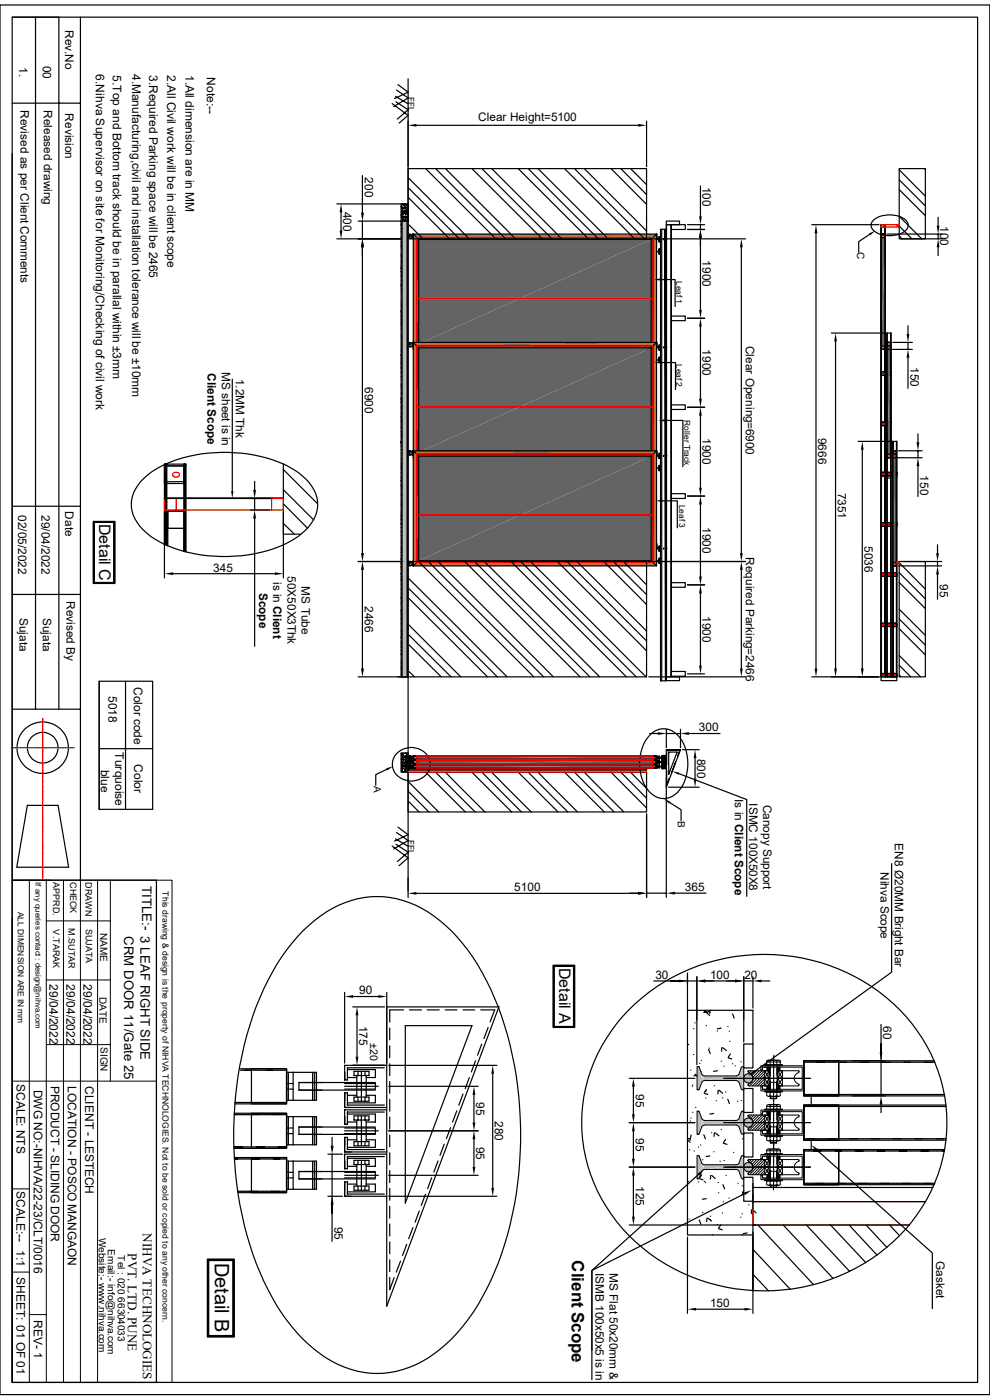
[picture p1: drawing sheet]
<svg xmlns="http://www.w3.org/2000/svg" width="210mm" height="297mm" viewBox="0 0 210 297" stroke-linecap="round" stroke-linejoin="round" font-family="sans-serif">
<defs><g id="words">
<text font-size="4.2" x="45.5" y="267.8" transform="rotate(90 45.5 267.8)">Detail B</text>
<text font-size="3.6" x="121.3" y="267.4" transform="rotate(90 121.3 267.4)">Client Scope</text>
<g font-size="3.4">
<text x="21" y="111.1" transform="rotate(90 21 111.1)">Detail C</text>
<text x="118.6" y="205.3" transform="rotate(90 118.6 205.3)">Detail A</text>
</g>
<g font-size="2.8">
<text x="30.2" y="188" transform="rotate(90 30.2 188)">TITLE:- 3 LEAF RIGHT SIDE</text>
<text x="26.4" y="198.6" transform="rotate(90 26.4 198.6)">CRM DOOR 11/Gate 25</text>
<text x="30.3" y="261.6" transform="rotate(90 30.3 261.6)">NIHVA TECHNOLOGIES</text>
<text x="27.1" y="265.9" transform="rotate(90 27.1 265.9)">PVT. LTD. PUNE</text>
</g>
<g font-size="2.5">
<text x="13.8" y="6.4" transform="rotate(90 13.8 6.4)">Rev.No</text>
<text x="4.1" y="14.2" transform="rotate(90 4.1 14.2)">1.</text>
<text x="9.1" y="13.9" transform="rotate(90 9.1 13.9)">00</text>
<text x="20.4" y="15.8" transform="rotate(90 20.4 15.8)">6.Nihva Supervisor on site for Monitoring/Checking of civil work</text>
<text x="24" y="16" transform="rotate(90 24 16)">5.Top and Bottom track should be in parallal within ±3mm</text>
<text x="28" y="15.7" transform="rotate(90 28 15.7)">4.Manufacturing,civil and installation tolerance will be ±10mm</text>
<text x="31.6" y="15.9" transform="rotate(90 31.6 15.9)">3.Required Parking space will be 2465</text>
<text x="35.5" y="15.9" transform="rotate(90 35.5 15.9)">2.All Civil work will be in client scope</text>
<text x="39.3" y="15.9" transform="rotate(90 39.3 15.9)">1.All dimension are in MM</text>
<text x="43.9" y="16.4" transform="rotate(90 43.9 16.4)">Note:--</text>
<text x="4.3" y="23.4" transform="rotate(90 4.3 23.4)">Revised as per Client Comments</text>
<text x="9.3" y="23.4" transform="rotate(90 9.3 23.4)">Released drawing</text>
<text x="13.8" y="24" transform="rotate(90 13.8 24)">Revision</text>
<text x="101.4" y="25.6">Clear Height=5100</text>
<text x="77.4" y="37.6" transform="rotate(90 77.4 37.6)">200</text>
<text x="149.1" y="39.6" transform="rotate(90 149.1 39.6)">100</text>
<text x="72.8" y="44.9" transform="rotate(90 72.8 44.9)">400</text>
<text x="199.5" y="48" transform="rotate(90 199.5 48)">100</text>
<text x="149.1" y="55.2" transform="rotate(90 149.1 55.2)">1900</text>
<text x="149.1" y="74.1" transform="rotate(90 149.1 74.1)">1900</text>
<text x="158.2" y="73.4" transform="rotate(90 158.2 73.4)">Clear Opening=6900</text>
<text x="193.1" y="77.9" transform="rotate(90 193.1 77.9)">150</text>
<text x="44" y="79.2" transform="rotate(90 44 79.2)">Client Scope</text>
<text x="47" y="78.9" transform="rotate(90 47 78.9)">MS sheet is in</text>
<text x="50" y="80.3" transform="rotate(90 50 80.3)">1.2MM Thk</text>
<text x="77.4" y="82.1" transform="rotate(90 77.4 82.1)">6900</text>
<text x="149.1" y="93" transform="rotate(90 149.1 93)">1900</text>
<text x="173.6" y="92.9" transform="rotate(90 173.6 92.9)">9666</text>
<text x="195.2" y="100.8" transform="rotate(90 195.2 100.8)">150</text>
<text x="177.8" y="104.5" transform="rotate(90 177.8 104.5)">7351</text>
<text x="3.9" y="109.3" transform="rotate(90 3.9 109.3)">02/05/2022</text>
<text x="8.8" y="109.3" transform="rotate(90 8.8 109.3)">29/04/2022</text>
<text x="13.8" y="108.5" transform="rotate(90 13.8 108.5)">Date</text>
<text x="149.1" y="111.8" transform="rotate(90 149.1 111.8)">1900</text>
<text x="158.2" y="118.2" transform="rotate(90 158.2 118.2)">Required Parking=2466</text>
<text x="183.4" y="115.9" transform="rotate(90 183.4 115.9)">5036</text>
<text x="45.3" y="121.2">345</text>
<text x="54.9" y="125.8" transform="rotate(90 54.9 125.8)">Scope</text>
<text x="58" y="123.4" transform="rotate(90 58 123.4)">is in Client</text>
<text x="61" y="122.3" transform="rotate(90 61 122.3)">50X50X3Thk</text>
<text x="64" y="124.4" transform="rotate(90 64 124.4)">MS Tube</text>
<text x="199.4" y="124" transform="rotate(90 199.4 124)">95</text>
<text x="4.1" y="131.1" transform="rotate(90 4.1 131.1)">Sujata</text>
<text x="9.1" y="131.1" transform="rotate(90 9.1 131.1)">Sujata</text>
<text x="14.1" y="127.5" transform="rotate(90 14.1 127.5)">Revised By</text>
<text x="77.4" y="128.6" transform="rotate(90 77.4 128.6)">2466</text>
<text x="149.1" y="130.7" transform="rotate(90 149.1 130.7)">1900</text>
<text x="23" y="147.7" transform="rotate(90 23 147.7)">5018</text>
<text x="28.4" y="145.7" transform="rotate(90 28.4 145.7)">Color code</text>
<text x="148.3" y="155.2">300</text>
<text x="24.4" y="159.6" transform="rotate(90 24.4 159.6)">Turquoise</text>
<text x="147.9" y="161" transform="rotate(90 147.9 161)">800</text>
<text x="21.4" y="163.3" transform="rotate(90 21.4 163.3)">blue</text>
<text x="28.4" y="162.1" transform="rotate(90 28.4 162.1)">Color</text>
<text x="155.9" y="169.5" transform="rotate(90 155.9 169.5)">Is in Client Scope</text>
<text x="158.9" y="170.4" transform="rotate(90 158.9 170.4)">ISMC 100X50X8</text>
<text x="161.9" y="170.7" transform="rotate(90 161.9 170.7)">Canopy Support</text>
<text x="189.8" y="178.9" transform="rotate(90 189.8 178.9)">EN8 Ø20MM Bright Bar</text>
<text x="186.8" y="185" transform="rotate(90 186.8 185)">Nihva Scope</text>
<text x="109.1" y="189.1">5100</text>
<text x="145.3" y="189">365</text>
<text x="10.5" y="208.8" transform="rotate(90 10.5 208.8)">29/04/2022</text>
<text x="14.1" y="208.8" transform="rotate(90 14.1 208.8)">29/04/2022</text>
<text x="17.7" y="208.8" transform="rotate(90 17.7 208.8)">29/04/2022</text>
<text x="139" y="207.6">30</text>
<text x="150.6" y="207.6">100</text>
<text x="157.9" y="207.6">20</text>
<text x="76.2" y="210.9">90</text>
<text x="76.2" y="217.6" transform="rotate(90 76.2 217.6)">175</text>
<text x="187.4" y="217.7" transform="rotate(90 187.4 217.7)">60</text>
<text x="3.5" y="230" transform="rotate(90 3.5 230)">SCALE: NTS</text>
<text x="7.2" y="231.2" transform="rotate(90 7.2 231.2)">DWG NO:-NIHVA/22-23/CLT/0016</text>
<text x="10.8" y="230.3" transform="rotate(90 10.8 230.3)">PRODUCT - SLIDING DOOR</text>
<text x="14.4" y="230.3" transform="rotate(90 14.4 230.3)">LOCATION - POSCO MANGAON</text>
<text x="18" y="230.4" transform="rotate(90 18 230.4)">CLIENT - LESTECH</text>
<text x="101" y="233.8" transform="rotate(90 101 233.8)">95</text>
<text x="134.9" y="232.1" transform="rotate(90 134.9 232.1)">95</text>
<text x="105" y="237.8" transform="rotate(90 105 237.8)">280</text>
<text x="101" y="243.3" transform="rotate(90 101 243.3)">95</text>
<text x="134.9" y="241.5" transform="rotate(90 134.9 241.5)">95</text>
<text x="134.9" y="251.6" transform="rotate(90 134.9 251.6)">125</text>
<text x="3.5" y="252.7" transform="rotate(90 3.5 252.7)">SCALE:--</text>
<text x="71" y="260.2" transform="rotate(90 71 260.2)">95</text>
<text x="3.5" y="265.3" transform="rotate(90 3.5 265.3)">1:1</text>
<text x="198.6" y="267.6" transform="rotate(90 198.6 267.6)">Gasket</text>
<text x="3.5" y="271" transform="rotate(90 3.5 271)">SHEET: 01 OF 01</text>
<text x="126.3" y="270" transform="rotate(90 126.3 270)">ISMB 100x50x5 is in</text>
<text x="129.3" y="270.1" transform="rotate(90 129.3 270.1)">MS Flat 50x20mm &amp;</text>
<text x="7.2" y="280" transform="rotate(90 7.2 280)">REV- 1</text>
<text x="150.6" y="277.3">150</text>
</g>
<text font-size="2.2" x="78.5" y="221.4" transform="rotate(90 78.5 221.4)">±20</text>
<g font-size="2.1">
<text x="181.8" y="53.5" transform="rotate(90 181.8 53.5)">C</text>
<text x="79.3" y="166.7" transform="rotate(90 79.3 166.7)">A</text>
<text x="143.8" y="174.1" transform="rotate(90 143.8 174.1)">B</text>
<text x="21.3" y="197.9" transform="rotate(90 21.3 197.9)">NAME</text>
<text x="21.1" y="211.5" transform="rotate(90 21.1 211.5)">DATE</text>
<text x="21.3" y="222.1" transform="rotate(90 21.3 222.1)">SIGN</text>
<text x="21" y="262.6" transform="rotate(90 21 262.6)">Website:- www.nihva.com</text>
<text x="22.9" y="265" transform="rotate(90 22.9 265)">Email:- info@nihva.com</text>
<text x="25" y="266.3" transform="rotate(90 25 266.3)">Tel : 020 66304033</text>
</g>
<g font-size="1.9">
<text x="11.3" y="187.2" transform="rotate(90 11.3 187.2)">APPRD.</text>
<text x="14.9" y="187.1" transform="rotate(90 14.9 187.1)">CHECK</text>
<text x="18.1" y="187.2" transform="rotate(90 18.1 187.2)">DRAWN</text>
<text x="11.3" y="197.2" transform="rotate(90 11.3 197.2)">V.TARAK</text>
<text x="14.6" y="196.9" transform="rotate(90 14.6 196.9)">M.SUTAR</text>
<text x="18.2" y="197" transform="rotate(90 18.2 197)">SUJATA</text>
</g>
<g font-size="1.8">
<text x="86.6" y="20.6" transform="rotate(90 86.6 20.6)">FFL</text>
<text x="143.4" y="59.6" transform="rotate(90 143.4 59.6)">Leaf 1</text>
<text x="143.4" y="77.2" transform="rotate(90 143.4 77.2)">Leaf 2</text>
<text x="145.2" y="89.1" transform="rotate(90 145.2 89.1)">Roller Track</text>
<text x="144.1" y="107.1" transform="rotate(90 144.1 107.1)">Leaf 3</text>
<text x="86.6" y="178.1" transform="rotate(90 86.6 178.1)">FFL</text>
<text x="34.5" y="189.1" transform="rotate(90 34.5 189.1)">This drawing &amp; design is the property of NIHVA TECHNOLOGIES. Not to be sold or copied to any other concern.</text>
<text x="3.8" y="193.4" transform="rotate(90 3.8 193.4)">ALL DIMENSION ARE IN mm</text>
</g>
<text font-size="1.7" x="7.5" y="187.2" transform="rotate(90 7.5 187.2)">If any queries contact : design@nihva.com</text>
</g></defs>
<g fill="#cd6928">
<path d="M138.5 49.7h.8l-.8 24.4z"/>
<path d="M139.3 49.7v24.4h-.8z"/>
<path d="M88.4 73.4h50.1l-50.1 .7z"/>
<path d="M88.4 74.1l50.1-.7v.7z"/>
<path d="M88.4 49.7h50.1l-50.1 .7z"/>
<path d="M88.4 50.4l50.1-.7v.7z"/>
<path d="M87.7 49.7h.7l-.7 24.4z"/>
<path d="M88.4 49.7v24.4h-.7z"/>
</g>
<path d="M87.7 49.7h51.6v24.4h-51.6zM88.4 50.4h50.1v23h-50.1z" fill="none" stroke="#000" stroke-width=".25"/>
<path d="M88.8 50.6h49.3M138.3 50.4v23" fill="none" stroke="#636466" stroke-width=".38"/>
<path d="M88.6 50.4v23M88.8 73.2h49.3" fill="none" stroke="#636466" stroke-width=".42"/>
<g fill="#636466">
<path d="M88.8 50.8h49.3l-49.3 22.2z"/>
<path d="M88.8 73l49.3-22.2v22.2z"/>
</g>
<path d="M87.7 49.7l1.1 1.1M139.3 49.7l-1.2 1.1h-49.3v22.2h49.3v-22.2M88.8 73l-1.1 1.1M138.1 73l1.2 1.1" fill="none" stroke="#000" stroke-width=".25"/>
<path d="M88.4 50.4h50.1v12.9h-50.1zM88.4 63.3h50.1v10.1h-50.1z" fill="none" stroke="#f00" stroke-width=".25"/>
<g fill="#cd6928">
<path d="M138.5 72.6h.8l-.8 24.5z"/>
<path d="M139.3 72.6v24.5h-.8z"/>
<path d="M88.4 96.4h50.1l-50.1 .7z"/>
<path d="M88.4 97.1l50.1-.7v.7z"/>
<path d="M88.4 72.6h50.1l-50.1 .8z"/>
<path d="M88.4 73.4l50.1-.8v.8z"/>
<path d="M87.7 72.6h.7l-.7 24.5z"/>
<path d="M88.4 72.6v24.5h-.7z"/>
</g>
<path d="M87.7 72.6h51.6v24.5h-51.6zM88.4 73.4h50.1v23h-50.1z" fill="none" stroke="#000" stroke-width=".25"/>
<path d="M88.8 73.6h49.3M138.3 73.4v23M88.8 96.2h49.3" fill="none" stroke="#636466" stroke-width=".38"/>
<path d="M88.6 73.4v23" fill="none" stroke="#636466" stroke-width=".42"/>
<g fill="#636466">
<path d="M88.8 73.8h49.3l-49.3 22.2z"/>
<path d="M88.8 96l49.3-22.2v22.2z"/>
</g>
<path d="M87.7 72.6l1.1 1.2M139.3 72.6l-1.2 1.2h-49.3v22.2h49.3v-22.2M88.8 96l-1.1 1.1M138.1 96l1.2 1.1" fill="none" stroke="#000" stroke-width=".25"/>
<path d="M88.4 73.4h50.1v12.9h-50.1zM88.4 86.3h50.1v10.1h-50.1z" fill="none" stroke="#f00" stroke-width=".25"/>
<g fill="#cd6928">
<path d="M138.5 95.6h.8l-.8 24.5z"/>
<path d="M139.3 95.6v24.5h-.8z"/>
<path d="M88.4 119.3h50.1l-50.1 .8z"/>
<path d="M88.4 120.1l50.1-.8v.8z"/>
<path d="M88.4 95.6h50.1l-50.1 .8z"/>
<path d="M88.4 96.4l50.1-.8v.8z"/>
<path d="M87.7 95.6h.7l-.7 24.5z"/>
<path d="M88.4 95.6v24.5h-.7z"/>
</g>
<path d="M87.7 95.6h51.6v24.5h-51.6zM88.4 96.4h50.1v22.9h-50.1z" fill="none" stroke="#000" stroke-width=".25"/>
<path d="M138.3 96.4v22.9M88.8 119.1h49.3" fill="none" stroke="#636466" stroke-width=".38"/>
<path d="M88.6 96.4v22.9M88.8 96.6h49.3" fill="none" stroke="#636466" stroke-width=".42"/>
<g fill="#636466">
<path d="M88.8 96.8h49.3l-49.3 22.2z"/>
<path d="M88.8 119l49.3-22.2v22.2z"/>
</g>
<g fill="none" stroke="#000" stroke-width=".25">
<path d="M86.6 16.7v143.8M86.6 35.8h50.6v14.9h-50.6zM86.6 37.7l12.9 13M86.6 39.8l10.9 10.9M88.3 26.6h47.1M90.3 35.8l14.9 14.9M92.4 35.8l14.9 14.9M94.5 35.8l14.8 14.9M100.1 35.8l14.9 14.9M102.2 35.8l14.9 14.9M104.3 35.8l14.9 14.9M109.9 35.8l14.9 14.9"/>
<path d="M112.1 35.8l14.8 14.9M114.1 35.8l14.9 14.9M119.8 35.8l14.9 14.9M121.9 35.8l14.8 14.9M124 35.8l13.2 13.2M129.6 35.8l7.6 7.5M131.7 35.8l5.5 5.5M133.8 35.8l3.4 3.4M137.2 25.7v9.6M190.8 36l5.5 5.6M190.8 38.1l5.5 5.6M190.8 35.8h5.5v14.9h-5.5z"/>
<path d="M196.1 35.8l.2 .1M86.6 47.5l3.1 3.2M86.6 49.6l1 1.1M86.6 41.9l8.8 8.8M137.6 50.7h20.6M141.4 46.9h2.7v.8h-2.7zM141.4 47.7v95.9M142.2 47.7h-.8v96.7M142.4 47.7v95.9M157.3 52.5v64.8M186.9 47.7v95.9M187 47.7v95.9z"/>
<path d="M187.7 47.7v95.9M190.8 45.9l4.7 4.8M190.8 48l2.7 2.7M190.8 40.2l5.5 5.6M190.8 50l.5 .7M186.9 68.2h.9v.8h-.9M186.9 79.5h2.1M186.9 79h2.1M186.9 68.9h.9M186.9 68.3h.9M186.9 78.9h.8v.7h-.8zM187.8 78.9h-.9v.7v-.7h.8v.7h-.8"/>
<path d="M188.1 70.7h.9v72.9h-.9zM188.2 70.7v72.9zM188.2 70.7v72.9M188.9 70.7v72.9M189 70.7v72.9zM189 78.9h-2.1v.7v-.7h.8v.7h-.8M189 78.9h-2.1v.7M189 78.9v.7h-2.1M87.7 95.6l1.1 1.2M139.3 95.6l-1.2 1.2h-49.3v22.2h49.3v-22.2M186.9 90.3h2.1M186.9 90.2h2.1"/>
<path d="M186.9 89.6h2.1M186.9 89.5h2.1M187.7 89.5h.6v.8h-.6zM189.3 93.6h.9v50h-.9zM189.4 93.6v50M190.2 93.6v50zM190.2 93.6v50M86.6 119.1h50.6v24.5h-50.6zM88.8 119.1l24.4 24.5M88.8 119l-1.1 1.1M90.8 119.1l24.5 24.5M92.9 119.1l24.5 24.5"/>
<path d="M98.6 119.1l24.5 24.5M100.7 119.1l24.4 24.5M102.7 119.1l24.5 24.5M108.4 119.1l24.5 24.5M110.5 119.1l24.5 24.5M112.6 119.1l24.5 24.5M118.2 119.1l19 19M120.3 119.1l16.9 16.9M122.4 119.1l14.8 14.8M128.1 119.1l9.1 9.2M130.1 119.1l7.1 7.1M132.2 119.1l5 5"/>
<path d="M137.6 119.1h20.6M138.1 119l1.2 1.1M186.9 111.6h3.3v-.7h-3.3h2.1v.7M186.9 111.5h3.3M186.9 111h3.3M187 100.2h.8v.8h-.8zM187.7 110.9h.5v.7h-.5zM187.7 100.2h.5v.8h-.5zM188.1 101.4h.9M189.3 110.9h.9v.7h-.9zM189.3 100.2h.9v.8h-.9zM190.2 100.9h-3.3"/>
<path d="M190.2 100.3h-3.3M190.2 100.2h-3.3h3.3v.8h-3.3M190.8 119.1h5.5v24.5h-5.5zM190.8 119.4l5.5 5.6M196.1 119.1l.2 .2M86.6 122.6l21 21M86.6 132.4l11.1 11.2M86.6 124.7l18.9 18.9M86.6 134.5l9.1 9.1M86.6 126.7l16.8 16.9M86.6 136.6l7 7M157.3 120.9v20.9"/>
<path d="M186.9 132.2h3.3v.7h-3.3M186.9 121.5h3.3v.8h-3.3M186.9 132.2h3.3M186.9 122.2h3.3M186.9 121.6h3.3M187.7 132.2h.5v.7h-.5zM187.7 121.5h.5v.8h-.5zM189.3 132.2h.9v.7h-.9zM189.3 121.5h.9v.8h-.9zM190.8 129.2l5.5 5.6M190.8 139.1l4.5 4.5M190.8 121.5l5.5 5.5"/>
<path d="M190.8 131.3l5.5 5.6M190.8 123.6l5.5 5.5M190.8 133.4l5.5 5.5M85.3 159.8h.1M85.4 159.9h.2M85.7 159.8h.1M86 159.9h.1M86 159.8h.1M86.1 159.8v.1M86.1 159.8h.1M86.4 159.9h.1M86.5 159.8h.1"/>
<path d="M86.6 142.2l1.3 1.4M137.6 143.6h20.6M141.4 143.6h2.7v.8h-2.7zM186.9 143.6h3.3v.8h-3.3zM186.9 142.9h3.3v.7M186.9 143.6h3.3M186.9 142.9h3.3M187.7 142.9h.5v.7h-.5zM187.8 143.6v-95.9h-.9v95.9M189.3 142.9h.9v.7h-.9zM190.8 141.1l2.4 2.5M190.8 143.2l.3 .4"/>
<path d="M85.1 163h.1M85.1 161v.1M85.1 161.7h.1M85.1 163.4v.1M85.1 162.1h.1M85.1 160.8h.1M85.1 160.1h.1M85.2 163.4v.1M85.2 162.3h.1M85.2 161.3h.1M85.2 162.5v.1M85.2 161.2h.1"/>
<path d="M85.2 161.7h.1M85.3 162.5v.1M85.3 163h.1M85.3 162.1h.1M85.3 161.6h.1M85.3 160.3h.1M85.3 160.4h.1M85.3 163.6h.1M85.3 163.4h.1M85.4 163.8h.1M85.4 162.1h.1M85.4 162.9l.2 .1"/>
<path d="M85.4 162.3h.1M85.4 160.5h.1M85.4 161h.1M85.4 163.2h.1M85.4 161.4h.1M85.5 162.1h.1M85.5 160.1h.1M85.5 163.7h.1M85.5 160h.1M85.5 161.1l.1 .1M85.5 160.4h.1M85.5 161.3h.1"/>
<path d="M85.6 163.7l-.1 .1M85.6 160.9h.1M85.6 162.5h.2M85.6 160.2v.2M85.6 162.3h.1M85.6 162.5l.1 .1M85.6 162h.2M85.6 163.8h.1M85.7 163h.1M85.8 162.4l-.1 .1M85.8 160.4h.1M85.8 163.6h.1"/>
<path d="M85.8 162.7h.1M85.9 161.1l.1 .1M85.9 161.1h.1M85.9 163.2h.1M85.9 162.6h.1M85.9 163.1v.1M85.9 163.3h.1M85.9 161.9h.1M85.9 163.5h.1M85.9 161.1l-.1 .1M85.9 162.2l.1 .1M85.9 163.6h.1"/>
<path d="M85.9 160.5h.1M86 162.8h.1M86 163.7h-.1M86 161.1l-.1 .1M86 161.3v.1M86 160.4h.1M86 163.7h.1M86 163h.1M86 162.3h.1M86.1 161.9h.1M86.1 161.2h.1M86.1 161.6h.1"/>
<path d="M86.1 161h.1M86.1 160.3h.1M86.1 162.3v.1M86.1 162h.1M86.1 160.6h.1M86.2 162.3v.1M86.2 163.3h-.1M86.2 160.4h.1M86.2 162.3h.1M86.2 163.6h.1M86.2 161.4h.1M86.2 160.1h.1"/>
<path d="M86.2 161h-.1M86.3 161.1h.1M86.4 163.6h.1M86.6 161v.5M86.6 161.9v.5M86.6 162.9v26.1"/>
</g>
<g fill="none" stroke="#f00" stroke-width=".25">
<path d="M186.9 48.2h3.4M186.9 47.7h3.4M187 47.7h.5v.5h-.5zM190.3 47.7h.5v.5h-.5zM187.3 79.3v-.1h.2v.1M187.3 68.7v-.2l.2 .1v.1M187.3 79.4h.2M187.3 68.7h.2M188.6 79.3v-.1h.1l-.1 .1M188.6 79.4h.1M88.4 96.4h50.1v12.9h-50.1zM187.4 89.8v.2"/>
<path d="M187.5 89.8v.2M187.5 89.8l-.3 .1 .3 .1M188.5 89.9h.3zM88.4 109.3h50.1v10h-50.1zM187.2 111.3h.3zM187.2 100.6h.3zM188.5 111.3h.2zM188.5 100.5v.2M188.5 100.5l.2 .1-.2 .1M188.6 100.5v.2M189.7 111.3h.2zM189.7 100.5v.2"/>
<path d="M189.7 100.5l.2 .1-.2 .1M189.8 100.5v.2M187.2 121.9h.3v.1zM187.3 132.6v-.1h.2v.1M187.3 132.7h.2M188.5 121.9h.2l-.1 .1zM188.6 132.6v-.1h.1l-.1 .1M188.6 132.7h.1M189.7 121.9h.2v.1zM189.8 132.6v-.1h.1v.1M189.8 132.7h.1M187.3 143.3v-.2l.2 .1v.1"/>
<path d="M187.3 143.3h.2M188.6 143.3v-.2l.1 .1-.1 .1M188.6 143.3h.1M189.8 143.3v-.2l.1 .1v.1M189.8 143.3h.1"/>
</g>
<path d="M86.6 26.6l1.7-.3v.6zM135.4 26.3l1.8 .3-1.8 .3zM157.3 50.7l.3 1.8h-.6zM157 117.3h.6l-.3 1.8zM157.3 119.1l.3 1.8h-.6zM157 141.8h.6l-.3 1.8z" fill="#000"/>
<path d="M190.1 96.4v23.7" fill="none" stroke="#cd6928" stroke-width=".21"/>
<g fill="#cd6928">
<path d="M190.1 95.6v.8z"/>
<path d="M190.2 95.6l-.1 .8z"/>
<path d="M189.4 95.6h.7l-.7 .8z"/>
<path d="M190.1 95.6v.8h-.7z"/>
</g>
<path d="M189.4 96.4v23.7" fill="none" stroke="#cd6928" stroke-width=".21"/>
<path d="M189.4 95.6v.8z" fill="#cd6928"/>
<path d="M189.4 119.3h.8v.8h-.8z" fill="none" stroke="#000" stroke-width=".25"/>
<g fill="#cd6928">
<path d="M189.4 119.3h.7l-.7 .8z"/>
<path d="M190.1 119.3v.8h-.7z"/>
</g>
<path d="M189.4 95.6h.8v24.5h-.8v-24.5h.8v.8h-.8zM189.4 95.6h.7v24.5h-.7z" fill="none" stroke="#000" stroke-width=".25"/>
<g fill="#636466">
<path d="M189.4 96.4h.7l-.7 22.9z"/>
<path d="M190.1 96.4v22.9h-.7z"/>
</g>
<g fill="none" stroke="#000" stroke-width=".25">
<path d="M0 1.1h210v294.8h-210zM2.6 3.6h204.8v289.7h-204.8zM12.5 3.6v146.9M17.1 3.6v146.9M2.6 32.6v117.9h14.5v36.2M2.6 21.9h14.5M85.1 52.1h.1M85.1 45.6h.1M85.1 43.8h.1M85.1 43.9h.1M85.1 45.7h.1M85.1 43.3h1.5v100.3h-1.5z"/>
<path d="M85.1 49.1h.1M85.1 52.2h.1M85.1 54.3h.1M85.1 57.5h.1M85.1 47.1h.1M85.1 54.1h.1M85.1 46.9l.1 .1M85.1 47.9h.1M85.1 57.6l.1 .1M85.1 58.5h.1M85.1 56.3h.1M85.1 47.6l.1 .1"/>
<path d="M85.1 56.9h.1M85.1 59.6h.1M85.1 46v.1M85.1 44.7h.1M85.1 45.3h.1M85.1 45h.1M85.1 44.4h.1M85.1 47.4h.1M85.1 50.4h.1M85.1 58.7h.1M85.1 48.6h.1M85.1 51.7h.1"/>
<path d="M85.1 54.4h.1M85.1 57.7h.1M85.1 56.7v.1M85.1 55.4h.1M85.1 51.3l.1 .1M85.2 50.3h-.1M85.2 46l.1 .1M85.2 46h.1M85.2 44.2h.1M85.2 43.7h.1M85.2 54.9h.1M85.2 58.2h.1"/>
<path d="M85.2 47.6h.1M85.2 51.2h.1M85.2 56.7l.1 .1M85.2 52.6h.1M85.2 59.4h.1M85.2 49.9h.1M85.2 56.9l-.1 .1M85.2 54.3h.1M85.2 58h.1M85.2 58.6v.1M85.2 45.1v.1M85.2 44.7h.1"/>
<path d="M85.2 49.2h.1M85.2 51.5h.1M85.2 58.5h.1M85.2 47.5v.2M85.2 55.8h.1M85.2 54.5h.1M85.2 56.8v.2l-.1-.1M85.2 47.6l-.1 .1M85.3 57.7v.1M85.3 48.1h.1M85.3 59.4h.1M85.3 52.9h.1"/>
<path d="M85.3 53.6h.1M85.3 56.7h.1M85.3 57.4h.1M85.3 43.8h.1M85.3 45.1v.1M85.3 43.4h.1M85.3 56.9h.1M85.3 52.4h.1M85.3 48.4h.1M85.3 58.8h.1M85.3 55.8h.1M85.3 55.5h.1"/>
<path d="M85.3 49.4v.1M85.3 56.8v.1M85.3 48.5v.1M85.3 44.2v.1M85.3 43.8h-.1M85.3 46.3l.1 .1M85.3 46.3h.2M85.3 46.6h.1M85.3 55.6h-.1M85.3 44.2l.1 .1M85.3 44h.1M85.3 45.5h.1"/>
<path d="M85.4 44.5h.1M85.4 43.3v.1M85.4 45.8l.1 .1M85.4 46.7v.1M85.4 43.3h.1M85.4 44.7h.1M85.4 44.9l.2 .1M85.4 46.2v.1M85.5 44.9l.1 .1v-.1M85.5 45.3h.1M85.5 43.5h.1M85.5 46.9h.1"/>
<path d="M85.6 44v.1M85.6 46.2h.1M85.6 46h.1M85.6 45.6h.1M85.6 44.2h.1M85.6 44.3h.1M85.7 43.3h.1M85.7 43.4h.1M85.7 46.6h.1M85.7 44.6h.1M85.7 43.5h.1M85.7 45h.1"/>
<path d="M85.7 45.9h.1M85.8 45.3h.1M85.8 44.1h.1M85.8 46.7h.1M85.8 44h.1M85.8 43.6l.1 .1M85.8 43.9h.1M85.9 44.7h.1M85.9 43.5v.1M85.9 46.9h.1M85.9 45.8h.1M85.9 45.9v.1"/>
<path d="M85.9 46.2h.1M85.9 45l.1 .2M85.9 44.2h.1M85.9 45.3h.1M85.9 46.7h.1M86 43.3h.1M86 46.8h.1M86 45.4h.1M86 46.3l-.1 .1M86 44.1v.1M86 43.8h.1M86 46h.1"/>
<path d="M86.1 44.5h.1M86.1 43.3h.1M86.1 45.5h.1M86.1 43.7h.1M86.1 43.4h.1M86.1 44.6h.1M86.1 44.9v.1M86.1 46.7h.1M86.2 45h.1M86.2 45.9h-.1M86.2 44.1h.1M86.2 46.2h.1"/>
<path d="M86.2 46.9h.4M86.2 44.1h.2M86.2 43.6h-.1M86.2 45.4h.1M86.2 44.5h.1M86.3 44.7h.1M86.3 46.2h.1M86.4 45.4h.1M86.4 46.1v.1M86.4 46.5h.1M86.4 45.2v.1M86.4 43.3h.1"/>
<path d="M86.4 45.5h.1M86.4 44.3l.1 .1M86.4 43.4h.2M86.4 44.2h.1M86.4 46h.1M86.4 43.6h.1M86.4 44.8h.1M86.4 45.9h.1M86.5 43.5h.1M86.5 43.3v.1M86.5 46.7h.1M86.5 44.1h.1"/>
<path d="M140.3 59.3h2.9v5.7M85.1 68.7h.1M85.1 77h.1M85.1 78.1h.1M85.1 60.4h.1M85.1 65.7h.1M85.1 76.5h.1M85.1 74.6h.1M85.1 60.5h.1M85.1 68.8h.1M85.1 77.1h.1M85.1 66.5h.1"/>
<path d="M85.1 67.8h.1M85.1 69.8h.1M85.1 68.3h.1M85.1 69.2h.1M85.1 79h.1M85.1 79.9h.1M85.1 67.9h.1M85.1 76.2h.1M85.1 71h.1M85.1 75.3h.1M85.1 60.1h.1M85.1 75.1h.1"/>
<path d="M85.1 75.8h.1M85.1 67h.1M85.1 64h.1M85.1 72.9h.1M85.1 64.5h.1M85.1 71.5h.1M85.1 67.4h.1M85.1 78v.1M85.1 66h.1M85.1 66.9v.1M85.1 76.7h.1M85.1 77.6h.1"/>
<path d="M85.2 75.3h.1M85.2 60.7h-.1M85.2 61.3l.1 .1M85.2 67.2h.1M85.2 70.4h.1M85.2 79.4h.1M85.2 65h.1M85.2 71.8h.1M85.2 67.4h.1M85.2 78l.1 .1M85.2 66v.1M85.2 74.5h.1"/>
<path d="M85.2 78.7h.1M85.2 66.5h.1M85.2 77.8h.1M85.2 73.1h.1M85.2 73.8h.1M85.2 79.1h.1M85.2 75.2l-.1 .3M85.2 66.9v.1M85.2 64.6h.1M85.2 73.6h.1M85.2 76.8h.1M85.2 61.6h.1"/>
<path d="M85.2 68.6h.1M85.2 72.3h.1M85.2 77.1v.1M85.2 65.2h.1M85.2 75.8h.1M85.3 66v.1M85.3 74.3v.1M85.3 71.7h.1M85.3 76h.1M85.3 72.4h.1M85.3 75.9h.1M85.3 65.2h.1"/>
<path d="M85.3 67.8h.1M85.3 71h.1M85.3 68.9h.1M85.3 66.5h.1M85.3 77.1v.1M85.3 64.8h.1M85.3 74h-.1M85.3 73.4v.1M85.3 65.1v.1M85.3 62.1h-.1M140.3 76.9h3v5.7M85.1 85.3h.1"/>
<path d="M85.1 93.6h.1M85.1 86.4h.1M85.1 94.7h.1M85.1 89.3h.1M85.1 93.7h.1M85.1 87.8h.1M85.1 91.5h.1M85.1 95.4h.1M85.1 81.6h.1M85.1 85.4h.1M85.1 94.1h.1M85.1 97.4h.1"/>
<path d="M85.1 89.6l.1 .1M85.1 90.6h.1M85.1 88.3h.1M85.1 99h.1M85.1 93.9h.1M85.1 84.5h.1M85.1 86.7h.1M85.1 98.9h.1M85.1 87.1h.1M85.1 90.8h.1M85.1 92h.1M85.1 85.2h.1"/>
<path d="M85.1 84.5v.2M85.1 88.7v.1M85.1 99.4h.1M85.1 93.8v.1M85.2 92.8h.1M85.2 98l-.1 .1M85.2 91.9h.1M85.2 82.6h.1M85.2 88.4h-.1M85.2 91.6h.1M85.2 94.8h.1M85.2 88.7l.1 .1"/>
<path d="M85.2 99.4h.1M85.2 92.5h.1M85.2 92.5l.1 .1M85.2 81.9l-.1 .1M85.2 80.5h.1M85.2 84.9h.1M85.2 96.2h.1M85.2 85.7h.1M85.2 86.4h.1M85.2 89.5h.1M85.2 90.2h.1M85.2 99.3h.1"/>
<path d="M85.2 89.2h.1M85.2 94.4h.1M85.2 85h.1M85.2 99.8h.1M85.2 96.1h.1M85.2 86h.1M85.2 82.4h.1M85.2 91.8v.1M85.2 83.5v.1M85.2 85.8h.1M85.2 89h.1M85.2 92.2h.1"/>
<path d="M85.2 87.8v.1M85.2 98.5v.1M85.2 86.5h.1M85.2 87.4h-.1M85.2 97.2h.1M85.2 83.3h.1M85.3 82.6v.1M85.3 86.4h.1M85.3 90.9v.1M85.3 99.3h.1M85.3 98.3h.1M85.3 81.7h.1"/>
<path d="M85.3 87.4h.1M85.3 99.6h.1M85.3 83.7h.1M85.3 84.4h.1M85.3 87.5h.1M85.3 88.1h.1M85.3 88.8l-.1 .1M85.3 96.5h.1M85.3 89.7h.1M85.3 81.8h.1M85.3 90.1h.1M85.3 98.4h.1"/>
<path d="M85.3 80.1h.1M85.3 83.3h.1M85.3 95.5h.1M85.3 87.8h.1M85.3 98.5h.1M85.3 90h-.1M85.3 83.3h-.1M141.1 89.2h3.8v9.8M188.1 94.8h.9M189.4 96.4h.7v22.9h-.7zM2.6 107.4h14.5M85.1 101.9v.1"/>
<path d="M85.1 119.5v.1M85.1 103h.1M85.1 111.3h.1M85.1 105h.1M85.1 117.2h.1M85.1 107.2h.1M85.1 119.2h.1M85.1 109.1h.1M85.1 102.2h.1M85.1 109.6h.1M85.1 102h.1M85.1 110.3h.1"/>
<path d="M85.1 118.6h.1M85.1 100.3h.1M85.1 101.3h.1M85.1 111h.1M85.1 111.9h.1M85.1 103v.1M85.1 110.2v.1M85.1 109.4l.1 .1M85.1 103.3h.1M85.1 112.8h.1M85.1 106.6h.1M85.1 117.9h.1"/>
<path d="M85.1 119.5h.1M85.1 116.4h.1M85.1 102.7h.1M85.1 100.6h.1M85.1 103.8h.1M85.1 116h.1M85.1 110.1h.1M85.1 111h.2M85.2 101v.1M85.2 117.7v.1M85.2 108.5h.1M85.2 107h.1"/>
<path d="M85.2 110.2h.1M85.2 119.3h.1M85.2 110.1h.1M85.2 101.8l.1 .1M85.2 118.5l-.1 .1M85.2 116.7l.1 .1M85.2 108.4v.1M85.2 114.6h.1M85.2 105.2h.1M85.2 105.9h.1M85.2 117.2h.1M85.2 106.3h.1"/>
<path d="M85.2 105.7h.1M85.2 118h.1M85.2 104.6h.1M85.2 115.8h.1M85.2 116.5h.1M85.2 119.6h.1M85.2 113.6h.1M85.2 109.9h.1M85.2 106.6h.1M85.2 100.1l.1 .1M85.2 101.3h.1M85.2 104.5h.1"/>
<path d="M85.2 113.5h.1M85.2 116.7h.1M85.2 109.1v.1M85.2 119.8v.1M85.2 107.8h.1M85.2 108.7l-.1 .1M85.2 118.5h.1M85.2 119.4h-.1M85.3 107.6h.1M85.3 115.9h.1M85.3 104h.1M85.3 115.3h.1"/>
<path d="M85.3 103.2h.1M85.3 103.9h.1M85.3 115.1h.1M85.3 118.9h.1M85.3 113.9h.1M85.3 103.4h.1M85.3 106.7h.1M85.3 115h.1M85.3 107.7h.1M85.3 110.9h.1M85.3 119.9h.1M85.3 109.1v.1"/>
<path d="M85.3 119.8h.1M85.3 111v.1l-.2-.1M85.3 101.8h-.2M85.3 101.8h.1M85.3 114.9v.1M85.3 106.6v.1M140.5 106.3h3.2v5.7M2.6 126.1h14.5M85.1 127.8v.1M85.1 136.1v.1M85.1 122.9h.1M85.1 136.7h.1"/>
<path d="M85.1 138h.1M85.1 129.7h.1M85.1 126.9h.1M85.1 121.8h.1M85.1 125h.1M85.1 134h.1M85.1 137.2h.1M85.1 132.3l.1 .1M85.1 120.3h.1M85.1 131h.1M85.1 120.3h.2M85.1 129.5h.1"/>
<path d="M85.1 135.1v.2M85.1 131.1h.1M85.1 132.9h.1M85.1 122.3h.1M85.1 137.3h.1M85.1 137h.1M85.1 130.2h.1M85.1 126.5h.1M85.1 128.3h.1M85.1 120.7v.1M85.1 131.4v.1M85.1 130.1h.1"/>
<path d="M85.2 126v.1M85.2 134.3v.1M85.2 122.5h.1M85.2 134.7h.1M85.2 120.7v.1M85.2 131.4h.1M85.2 121.6v.1M85.2 136.4h.1M85.2 120.9h.1M85.2 136h.1M85.2 133.8h.1M85.2 120.1h.1"/>
<path d="M85.2 126.8l-.1 .1M85.2 122.3h.1M85.2 124.1h.1M85.2 135.3h.1M85.2 134.1h.1M85.2 127.3h.1M85.2 123.7h.1M85.2 133.3l.1 .1M85.2 125l.1 .1M85.2 125.7h.1M85.2 128.9h.1M85.2 137.9h.1"/>
<path d="M85.2 129.5h-.1M85.2 130.5v.1M85.2 138.7v.2M85.3 132.5h.1M85.3 131h.1M85.3 124.2h.1M85.3 127.5h.1M85.3 131.9h.1M85.3 133.6h.1M85.3 134h.1M85.3 134.6h.1M85.3 124h.1"/>
<path d="M85.3 139.9h.1M85.3 123.1h.1M85.3 132.1h.1M85.3 135.3h.1M85.3 138.5h.1M85.3 130.5h.1M85.3 120.2l-.1 .2-.1-.1M85.3 131.6h.1M85.3 123.3h.1M85.3 129.2h-.1M85.3 138.9h.1M85.3 139.8l-.1 .1"/>
<path d="M85.3 137.5h-.1M2.6 150.5v36.2M84.4 143.6h2.2M85.1 143h.1M85.1 141.6h.1M85.1 143.4v.2M85.1 140.3h.1M85.1 140.5h.1M85.1 142.1v.1M85.1 140.8h.1M85.2 142.6v.1M85.2 142.1h.1"/>
<path d="M85.2 140.7h.1M85.2 142.5h.1M85.2 141.6l.1 .1M85.2 141.2h.1M85.3 140.8h.1M85.3 141.4h.1M85.3 141.1h-.1M85.3 141.2h.1M5.8 170.9h6.5l2.3 13.1h-11zM86.6 163.8h50.6v8.5h-50.6zM86.6 165.8l6.4 6.5M86.6 167.9l4.4 4.4"/>
<path d="M86.6 169.9l2.3 2.4M90.3 163.8l8.4 8.5M92.4 163.8l8.4 8.5M94.5 163.8l8.4 8.5M100.1 163.8l8.4 8.5M102.2 163.8l8.4 8.5M104.3 163.8l8.4 8.5M109.9 163.8l8.5 8.5M112.1 163.8l8.3 8.5M114.1 163.8l8.4 8.5M119.8 163.8l8.4 8.5M121.9 163.8l8.4 8.5"/>
<path d="M124 163.8l8.3 8.5M129.6 163.8l7.6 7.6M131.7 163.8l5.5 5.5M133.8 163.8l3.4 3.5M2.6 186.7h30.6v106.6h-30.6zM2.6 194.8v98.5"/>
<circle cx="9.1" cy="158.6" r="5.5"/>
<circle cx="9.1" cy="158.6" r="3.3"/>
</g>
<g fill="none" stroke="#000" stroke-width=".21">
<path d="M2.6 186.7h30.6M6.2 186.7v106.6M9.8 195.4h13.6M9.8 186.7v106.6M13.5 186.7v106.6M17.1 186.7v106.6M20.7 186.7v106.6M23.4 186.7v42.7M33.2 186.7h3.3v106.6h-3.3zM33.2 188.6v104.7M9.8 207.9h13.6M2.6 229.4h30.6"/>
<path d="M9.8 221.6h13.6M2.6 252.2h3.6M2.6 269.9h3.6M6.2 278.9h3.6"/>
</g>
<g fill="none" stroke="#f00" stroke-width=".25">
<path d="M2.4 158.6h2.3M4.7 158.6h.1M4.9 158.6h.3M5.2 158.6h.1M5.4 158.6h.3M5.8 158.6h.1M5.9 158.6h.3M6.3 158.6h.1M6.4 158.6h.3M6.8 158.6h.1M6.9 158.6h.3M7.3 158.6h.1"/>
<path d="M7.4 158.6h2.8M9.1 152.4v1.7M9.1 154.2v.1M9.1 154.3v.3M9.1 154.7v.1M9.1 154.9v.3M9.1 155.2v.1M9.1 155.4v.3M9.1 155.7v.1M9.1 155.9v.3M9.1 156.3h.1M9.1 156.4v3.3"/>
<path d="M9.1 159.8h.1M9.1 159.9v.3M10.3 158.6h.1M10.4 158.6h.3M10.8 158.6h.1M10.9 158.6h.3M11.3 158.6h.1M11.4 158.6h.3M11.8 158.6h.1M11.9 158.6h.3M12.3 158.6h.1M12.4 158.6h.3"/>
<path d="M12.8 158.6h2.9M9.1 160.3h.1M9.1 160.4v.3M9.1 160.8h.1M9.1 160.9v.3M9.1 161.3h.1M9.1 161.4v.3M9.1 161.8h.1M9.1 161.9v2.9M9.1 164.9v.3M9.1 165.3v.1M9.1 165.4v.3"/>
<path d="M9.1 165.8v.1M9.1 165.9v.3M9.1 166.3v.1M9.1 166.5v.3M9.1 166.8v.1M9.1 167v.3M9.1 167.3v.1M9.1 167.5v2.8M9.1 170.3v.1M9.1 170.5v.3M9.1 170.9h.1M9.1 171v.3"/>
<path d="M9.1 171.4h.1M9.1 171.5v.3M9.1 171.9h.1M9.1 172v.3M9.1 172.4h.1M9.1 172.5v.3M9.1 172.9h.1M9.1 173v2.8M9.1 175.9h.1M9.1 176v.3M9.1 176.4h.1M9.1 176.5v.3"/>
<path d="M9.1 176.9v.1M9.1 177v.3M9.1 177.4v.1M9.1 177.5v.3M9.1 177.9v.1M9.1 178.1v.3M9.1 178.4v3M86.6 163.4h50.6v.4h-50.6zM9.1 181.4v.1M9.1 181.6v.3M9.1 181.9v.1M9.1 182.1v.3"/>
<path d="M9.1 182.5h.1M9.1 182.6v.3M9.1 183h.1M9.1 183.1v.3M9.1 183.5h.1M9.1 183.6v2.8"/>
</g>
<path d="M138.8 59.3l1.5-.2v.5zM138.9 76.9l1.4-.2v.5zM139.7 89.2l1.4-.3v.6zM139.1 106.3l1.4-.3v.5z" fill="#000"/>
<path d="M188.9 73.4v23.7" fill="none" stroke="#cd6928" stroke-width=".21"/>
<g fill="#cd6928">
<path d="M188.9 72.6v.8z"/>
<path d="M188.2 72.6h.7l-.7 .8z"/>
<path d="M188.9 72.6v.8h-.7z"/>
</g>
<path d="M188.2 73.4v23.7" fill="none" stroke="#cd6928" stroke-width=".21"/>
<path d="M188.2 72.6v.8z" fill="#cd6928"/>
<path d="M188.2 96.4h.7v.7h-.7z" fill="none" stroke="#000" stroke-width=".25"/>
<g fill="#cd6928">
<path d="M188.2 96.4h.7l-.7 .7z"/>
<path d="M188.9 96.4v.7h-.7z"/>
</g>
<path d="M188.2 72.6h.7v24.5h-.7v-24.5h.7v24.5h-.7v-24.5h.7v.8h-.7z" fill="none" stroke="#000" stroke-width=".25"/>
<g fill="#636466">
<path d="M188.2 73.4h.7l-.7 23z"/>
<path d="M188.9 73.4v23h-.7z"/>
</g>
<path d="M186.9 72.6h.9M188.2 73.4h.7v23h-.7z" fill="none" stroke="#000" stroke-width=".25"/>
<path d="M187.7 50.4v23.7" fill="none" stroke="#cd6928" stroke-width=".21"/>
<g fill="#cd6928">
<path d="M187.7 49.7v.7z"/>
<path d="M187 49.7h.7l-.7 .7z"/>
<path d="M187.7 49.7v.7h-.7z"/>
</g>
<path d="M187 50.4v23.7" fill="none" stroke="#cd6928" stroke-width=".21"/>
<path d="M187 49.7v.7z" fill="#cd6928"/>
<path d="M187 73.4h.7v.7h-.7z" fill="none" stroke="#000" stroke-width=".25"/>
<g fill="#cd6928">
<path d="M187 73.4h.7l-.7 .7z"/>
<path d="M187 74.1l.7-.7v.7z"/>
</g>
<path d="M187 49.7h.7v24.4h-.7v-24.4h.7v24.4h-.7v-24.4h.7v.7h-.7z" fill="none" stroke="#000" stroke-width=".25"/>
<g fill="#636466">
<path d="M187 50.4h.7l-.7 23z"/>
<path d="M187.7 50.4v23h-.7z"/>
</g>
<g fill="none" stroke="#000" stroke-width=".25">
<path d="M84.1 19.1l2.5 1.7-3.1 1.8M84.4 17.9l2.2 1.7-2.9 1.3M76.9 37.3v7.8M83.2 22l3.4 2.5-1.9 1.6M83.9 20.4l2.7 1.6M84 21.6l2.6 1.7-2.3 2M71.5 50.7h14.6M71.5 43.3h14.6M72.3 45v3.9M76 46.9h10.6M76.9 46.9v3.8M76.9 52.5v64.8"/>
<path d="M139.3 49.7v1.1M139.4 49.7v1.1M139.4 50.7v.1M139.4 53.3v.2M139.8 50.2v1.1M139.8 52.8v1.1M139.9 50.2v1.2M139.9 52.7v1.3M140.4 48.6v95.8M140.8 50.7v.1M141 48.6l.2 95.8v-95.8h-1.1v95.8h1.1M141.4 50.7v.1"/>
<path d="M172.2 47.7h14.3M173.1 49.5v92.3M187 50.4h.7v23h-.7zM188.2 49.7h11.7M191.2 50.7h8.7M199 46.1v1.8M199 49.7v1M199 52.5v1.7M139.3 72.6v1.2M139.4 72.6v1.2M139.4 73.6v.2M139.4 76.3v.2"/>
<path d="M139.8 73.2v1.1M139.8 75.8v1.1M139.9 73.2v1.1M139.9 75.7v1.2M140.8 73.6v.2M141.4 73.6v.2M176.4 70.7h11.3M177.2 72.4v69.4M188.2 74.1h5.3M189.4 72.6h4.1M192.6 69.1v1.8M192.6 72.6v1.5"/>
<path d="M192.6 75.9v6.5M139.3 95.6v1.2M139.4 95.6v1.2M139.4 96.6v.2M139.4 99.2v.2M139.8 96.2v1.1M139.8 98.8v1.1M139.9 96.1v1.2M139.9 98.7v1.2M140.8 96.6v.2M141.4 96.6v.2M182 93.6h6.9"/>
<path d="M182.9 95.4v46.4M189.4 97.1h6.2M190.6 95.6h5M194.7 92v1.8M194.7 95.6v1.5M194.7 98.9v6.4M76 119.1h10.1M139.3 115.3v1.2M139.4 115.3v1.2M139.4 116.3v.2M139.4 118.9v.2M139.8 115.9v1"/>
<path d="M139.8 118.4v1.1M139.9 115.8v1.2M139.9 118.4v1.2M140.8 116.3v.2M141.4 116.3v.2M191.2 119.1h8.6M198.9 115.6v1.7M198.9 119.1v1M76.9 120.9v20.9M190.6 120.1h9.2M198.9 121.9v5.2M76 143.6h10.1"/>
<path d="M172.2 143.6h14.3M83.2 179.5l3.4 2.5-1.9 1.6M83.9 178l2.7 1.5M84 179.1l2.6 1.7-2.3 2M84.1 176.6l2.5 1.7-3.1 1.8M84.4 175.5l2.2 1.6-2.9 1.3M137.2 172.7v17.7M141.4 165v25.4M86.6 186.3v4.1M88.3 189.5h47.1M133.6 189.5h1.8M137.2 189.5h4.2"/>
<path d="M143.2 189.5h6.6"/>
</g>
<g fill="#000">
<path d="M72.1 48.9h.5l-.3 1.8zM72.3 43.3l.3 1.7h-.5zM76.9 50.7l.3 1.8h-.6zM76.6 45.1h.6l-.3 1.8zM173.1 47.7l.3 1.8h-.6zM199 50.7l.3 1.8h-.6zM198.7 47.9h.6l-.3 1.8zM177.2 70.7l.3 1.7h-.5zM192.3 70.9h.6l-.3 1.7zM192.6 74.1l.3 1.8h-.6zM182.9 93.6l.3 1.8h-.6zM194.4 93.8h.6l-.3 1.8z"/>
<path d="M194.7 97.1l.3 1.8h-.6zM76.6 117.3h.6l-.3 1.8zM198.6 117.3h.6l-.3 1.8zM76.9 119.1l.3 1.8h-.6zM198.9 120.1l.3 1.8h-.6zM76.6 141.8h.6l-.3 1.8zM172.8 141.8h.6l-.3 1.8zM177 141.8h.5l-.3 1.8zM182.6 141.8h.6l-.3 1.8zM86.6 189.5l1.7-.3v.6zM135.4 189.2l1.8 .3-1.8 .3zM141.4 189.5l1.8-.3v.6z"/>
</g>
<path d="M190.2 119.1h.6v.5h-.6z" fill="none" stroke="#f00" stroke-width=".25"/>
<g fill="#cd6928">
<path d="M138.5 161.1h.7z"/>
<path d="M138.5 160.4h.7l-.7 .7z"/>
<path d="M138.5 161.1l.7-.7v.7z"/>
<path d="M138.5 160.4h.7z"/>
</g>
<path d="M88.4 161.1h50.1M88.4 160.4h50.1" fill="none" stroke="#cd6928" stroke-width=".21"/>
<g fill="#cd6928">
<path d="M87.6 161.1h.8z"/>
<path d="M87.6 160.4h.8l-.8 .7z"/>
<path d="M87.6 161.1l.8-.7v.7z"/>
<path d="M87.6 160.4h.8z"/>
</g>
<path d="M87.6 160.4h51.6v.7h-51.6zM87.6 160.4h.8v.7h-.8z" fill="none" stroke="#000" stroke-width=".25"/>
<g fill="#636466">
<path d="M88.4 160.4h50.1l-50.1 .7z"/>
<path d="M88.4 161.1l50.1-.7v.7z"/>
</g>
<path d="M87.6 160.4h51.6v.7h-51.6zM88.4 160.4h50.1v.7h-50.1z" fill="none" stroke="#000" stroke-width=".25"/>
<path d="M87.6 160.5v.5" fill="none" stroke="#0f0" stroke-width=".21"/>
<path d="M86.9 160.5h.1M86.9 160.5v.2M87.1 160.5v.1M87.1 160.9v.1M87.1 160.6v.1M87.1 160.8h.1M87.1 160.6h.1M87.1 161h.1M87.2 160.6h-.1" fill="none" stroke="#000" stroke-width=".21"/>
<g fill="#bababa">
<path d="M86.2 160.5v.5z"/>
<path d="M86.3 160.5l-.1 .5z"/>
<path d="M86.2 160.5v.3z"/>
<path d="M86.1 160.7v.1z"/>
<path d="M86.2 160.7l-.1 .1z"/>
<path d="M85.4 160.7h.7z"/>
<path d="M85.4 160.8l.7-.1z"/>
<path d="M85.4 160.7v.1z"/>
<path d="M85.3 160.5v.5z"/>
<path d="M85.4 160.7l-.1 .3z"/>
</g>
<path d="M86.4 160.7l.1 .1-.1-.1M86.4 160.8h.1M86.4 160.7l.1 .1M86.4 160.7l.2 .1M86.6 160.7h.1" fill="none" stroke="#bababa" stroke-width=".25"/>
<g fill="none" stroke="#000" stroke-width=".21">
<path d="M85.3 160.5h.1M85.3 160.5v.5M85.3 160.5l.1 .2h.7M85.9 160.7h1.9M86.1 160.8h-.7l-.1 .2M86.1 160.8h.1M86.2 160.7l.1-.2-.1 .5M86.2 160.8l.1 .2M86.2 160.5h.1M86.4 160.8h.1M86.4 160.7h.1M86.4 160.6h.1"/>
<path d="M86.4 160.7l.2 .1h-.2zM86.4 160.9h.1M86.4 160.6h.5M86.6 160.9l.2-.3-.3 .3h.4M86.7 160.6h-.2v.3M86.7 160.6l-.1 .1M86.7 160.6l-.1 .2M86.7 160.6l.9-.1v.5l-.9-.1M86.8 160.9l.1 .1M86.8 160.6h.1M86.8 160.4l.4 .1zM86.8 161h.4z"/>
<path d="M86.8 160.7l-.2 .2M86.8 160.6v.3zM86.8 160.7l-.1 .2M86.8 160.8l-.1 .1M86.8 160.9h.1M86.8 160.7l.1 .2M86.9 160.4h.3M86.9 161h.1M86.9 161l.3 .1zM86.9 160.9v.1M86.9 160.5v.1M86.9 160.5h.1"/>
<path d="M86.9 160.5v.5M86.9 160.7h.1M86.9 160.6l-.1 .1M87 160.9l-.1 .1M87 161h-.1M87 160.2v1M87.1 161h.1M87.1 160.6v.3v-.2M87.1 160.6l.1 .1h-.1M87.1 160.5v.2M87.1 160.6h.5M87.1 160.4v.8"/>
<path d="M87.1 160.5v.1M87.1 160.9v.1M87.1 161.2h-.1M87.1 160.8h-.2M87.2 160.7l-.1 .2h.4M87.2 160.6v.3l-.1-.2zM87.5 160.6l.1 .3M87.5 160.6h.1"/>
</g>
<g fill="none" stroke="#000" stroke-width=".25">
<path d="M86.3 160.7l.1 .1zM138.5 160.4h.7v.7h-.7zM139.2 160.4h.6v.6h-.6l.1-.5M139.2 160.8h.2M139.2 160.7h.2M139.3 160.4v.6M139.4 160.4v.6M139.8 160.4v.3M139.8 160.8v.2M139.9 160.4v.6zM140 160.7h-.5v.1h.5M140.5 161l.1 .2"/>
<path d="M140.5 160.7h.6v.1h-.6M140.5 160.7h.7M140.5 160.9h.2M140.7 160.4h.3zM140.7 160.4v.6h.3h-.3M140.8 160.4v.1M140.8 161h.1M140.8 160.4v.6M140.9 160.4v.6M140.9 160.9h.2v.2h-.6M141 160.4v.1M141.1 160.4v.1h-.6"/>
<path d="M141.3 161.1h-.8v-.2v.3h.9M141.4 160.3h-.9v.3v-.2h.8"/>
</g>
<g fill="#cd6928">
<path d="M138.5 162h.7z"/>
<path d="M138.5 162.1l.7-.1z"/>
<path d="M138.5 161.3h.7l-.7 .7z"/>
<path d="M138.5 162l.7-.7v.7z"/>
<path d="M138.5 161.3h.7z"/>
</g>
<path d="M88.4 162h50.1M88.4 161.3h50.1" fill="none" stroke="#cd6928" stroke-width=".21"/>
<g fill="#cd6928">
<path d="M87.6 162h.8z"/>
<path d="M87.6 162.1l.8-.1z"/>
<path d="M87.6 161.3h.8l-.8 .7z"/>
<path d="M87.6 162l.8-.7v.7z"/>
<path d="M87.6 161.3h.8z"/>
</g>
<path d="M87.6 161.3h51.6v.8h-51.6zM87.6 161.3h51.6v.7h-51.6zM87.6 161.3h.8v.8h-.8z" fill="none" stroke="#000" stroke-width=".25"/>
<g fill="#636466">
<path d="M88.4 161.3h50.1l-50.1 .7z"/>
<path d="M88.4 162l50.1-.7v.7z"/>
</g>
<path d="M87.6 161.3h51.6v.8h-51.6zM88.4 161.3h50.1v.7h-50.1z" fill="none" stroke="#000" stroke-width=".25"/>
<path d="M87.6 161.4v.5" fill="none" stroke="#0f0" stroke-width=".21"/>
<path d="M86.9 161.5h.1M86.9 161.5v.1M87.1 161.5h.1M87.1 161.8v.1M87.1 161.9h.1M87.2 161.5l-.1 .1" fill="none" stroke="#000" stroke-width=".21"/>
<g fill="#bababa">
<path d="M86.2 161.4v.5z"/>
<path d="M86.3 161.4l-.1 .5z"/>
<path d="M86.2 161.5v.4z"/>
<path d="M86.2 161.5v.3z"/>
<path d="M86.1 161.6v.2z"/>
<path d="M86.2 161.6l-.1 .2z"/>
<path d="M85.4 161.6h.7z"/>
<path d="M85.4 161.7l.7-.1z"/>
<path d="M85.4 161.6v.2z"/>
<path d="M85.3 161.5v.4z"/>
<path d="M85.4 161.6l-.1 .3z"/>
<path d="M85.3 161.4v.5z"/>
</g>
<path d="M86.4 161.7v.1M86.4 161.6l.2 .1-.2-.1M86.5 161.8l-.1-.1 .1 .1M86.6 161.6v.1" fill="none" stroke="#bababa" stroke-width=".25"/>
<g fill="none" stroke="#000" stroke-width=".21">
<path d="M85.4 161.8h.1M85.4 161.7h.7M86.1 161.8h.1M86.1 161.6h.1M86.2 161.8v.1M86.2 161.4v.5M86.2 161.5h.1M86.2 161.5v.1M86.2 161.9h.1M86.4 161.6h.1M86.4 161.8h.1M86.4 161.6l.2 .1h-.2z"/>
<path d="M86.5 161.5h.4l-.1 .2M86.5 161.8h-.1M86.5 161.6v.2M86.7 161.5l-.1 .1 .1-.1M86.7 161.5l-.1 .2M86.7 161.5l.9-.1v.5l-.9-.1M86.8 161.8l.1 .1M86.8 161.4h.4zM86.8 161.9l.4 .1zM86.8 161.5l-.3 .3h.4M86.8 161.6l-.2 .2M86.8 161.5v.3z"/>
<path d="M86.8 161.7l-.1 .1M86.8 161.8h-.1M86.8 161.8h.1M86.8 161.7l.1 .1M86.9 161.5h.1M86.9 162l.3 .1zM86.9 161.8v.1M86.9 161.3h.3M86.9 161.8h.1M86.9 161.9h.1M86.9 161.5h-.1M86.9 161.4v.5"/>
<path d="M87 161.2v1M87.1 161.9h.1M87.1 161.5v.3v-.1M87.1 161.5l.1 .2h-.1M87.1 161.8h.5M87.1 161.3v.4M87.1 161.8v.3M87.1 161.8v.1M87.1 161.5v.1M87.1 161.8h-.2M87.2 161.4h-.3M87.2 161.7l-.1 .1"/>
<path d="M87.2 161.5v.3l-.1-.1zM87.5 161.8h.1M87.5 161.5h-.4M87.6 161.5l-.1 .3M87.8 161.7l-2.4-.1-.1-.1v.4l.1-.1"/>
</g>
<g fill="none" stroke="#000" stroke-width=".25">
<path d="M86.3 161.6v.2zM138.5 161.3h.7v.8h-.7zM139.2 161.4h.6v.6h-.6M139.2 161.6h.2M139.2 161.8h.2M139.3 161.4v.5M139.3 161.4v.6M139.4 161.4v.6M139.8 161.4v.1M139.8 161.5v.1M139.8 161.7v.3M139.9 161.4v.6z"/>
<path d="M140 161.6h-.5v.2h.5M140.5 162v.1h.1M140.5 161.6l.7 .1M140.5 161.3h.6v.2h-.2M140.5 161.5h.2M140.5 161.9h.2M140.7 161.4h.3zM140.7 161.4v.6h.3l-.3-.1M140.8 161.4v.1M140.8 161.9v.1M140.8 161.4v.6M140.9 161.4v.6"/>
<path d="M140.9 161.9h.2v.1h-.6M141 161.4l-.3 .1M141.1 161.6v.2h-.6M141.3 162.1h-.8v-.3v.3h.9M141.4 161.2h-.9v.3v-.2h.8"/>
</g>
<g fill="#cd6928">
<path d="M138.5 163h.7z"/>
<path d="M138.5 162.3h.7l-.7 .7z"/>
<path d="M139.2 162.3v.7h-.7z"/>
<path d="M138.5 162.3h.7z"/>
</g>
<path d="M88.4 163h50.1M88.4 162.3h50.1" fill="none" stroke="#cd6928" stroke-width=".21"/>
<g fill="#cd6928">
<path d="M87.6 163h.8z"/>
<path d="M87.6 162.3h.8l-.8 .7z"/>
<path d="M87.6 163l.8-.7v.7z"/>
<path d="M87.6 162.3h.8z"/>
</g>
<path d="M87.6 162.3h51.6v.7h-51.6v-.7h51.6v.7h-51.6zM87.6 162.3h.8v.7h-.8z" fill="none" stroke="#000" stroke-width=".25"/>
<g fill="#636466">
<path d="M88.4 162.3h50.1l-50.1 .7z"/>
<path d="M88.4 163l50.1-.7v.7z"/>
</g>
<path d="M87.6 162.3h51.6v.7h-51.6zM88.4 162.3h50.1v.7h-50.1z" fill="none" stroke="#000" stroke-width=".25"/>
<path d="M87.6 162.3v.6" fill="none" stroke="#0f0" stroke-width=".21"/>
<path d="M86.9 162.4h.1M86.9 162.5h.1M86.9 162.4v.1M86.9 162.5v.1M87.1 162.4v.1M87.1 162.8l.1 .1M87.1 162.7h.1M87.1 162.6h.1M87.1 162.5h.1M87.1 162.8h.1M87.2 162.5h-.1M87.2 162.4l-.1 .1" fill="none" stroke="#000" stroke-width=".21"/>
<path d="M86.4 162.6v.1z" fill="#000"/>
<g fill="#bababa">
<path d="M86.2 162.4v.5z"/>
<path d="M86.3 162.4l-.1 .5z"/>
<path d="M86.2 162.4v.3z"/>
<path d="M86.2 162.5l-.1 .2z"/>
<path d="M86.1 162.6v.1z"/>
<path d="M85.4 162.6h.7l-.7 .1z"/>
<path d="M85.4 162.7l.7-.1v.1z"/>
<path d="M85.4 162.6v.1z"/>
<path d="M85.4 162.5v.2z"/>
<path d="M85.3 162.4v.5z"/>
<path d="M85.4 162.5l-.1 .4z"/>
</g>
<g fill="none" stroke="#bababa" stroke-width=".25">
<path d="M86.4 47.2l.2 .2M86.4 47.8l.2 .2M86.4 48.3l.2 .3M86.4 48.9l.2 .2-.2-.2M86.4 50v.1M86.4 50.6l.2 .2M86.4 51.1l.2 .3-.2-.2M86.4 51.7l.2 .2M86.4 52.3l.2 .2M86.4 52.8l.2 .2M86.4 53.4l.2 .2M86.4 54.5l.2 .2"/>
<path d="M86.4 55.1l.2 .2M86.4 55.6l.2 .2-.2-.1M86.4 56.8l.2 .2M86.4 57.3l.2 .2M86.4 57.9l.2 .2M86.4 58.5l.2 .1M86.4 59l.2 .2M86.4 59.6l.2 .2M86.6 49.7l-.2-.2 .2 .2M86.6 54.1l-.2-.1 .2 .2M86.6 56.4l-.2-.2 .2 .2M86.4 60.2l.2 .1"/>
<path d="M86.4 60.7l.2 .2M86.4 61.3l.2 .2M86.4 61.8l.2 .2-.2-.2M86.4 62.4l.2 .2M86.4 62.9l.2 .3M86.4 63.5l.2 .2M86.4 64.1l.2 .2-.2-.2M86.4 65.2l.2 .2M86.4 65.7l.2 .3M86.4 66.3l.2 .2-.2-.2M86.4 67.4l.2 .2M86.4 68l.2 .2"/>
<path d="M86.4 68.5l.2 .2-.2-.1M86.4 69.1l.2 .2M86.4 69.7l.2 .2M86.4 70.2l.2 .2M86.4 70.8l.2 .2M86.4 71.9l.2 .2M86.4 72.5l.2 .2M86.4 73.1l.2 .1M86.4 74.2l.2 .2M86.4 74.7l.2 .2-.2-.1M86.4 75.3l.2 .2M86.4 75.9l.2 .2"/>
<path d="M86.4 76.4l.2 .2M86.4 77l.2 .2-.2-.2M86.4 77.6l.2 .1M86.4 78.1l.2 .2M86.4 78.7l.2 .2M86.4 79.2l.2 .2-.2-.2M86.6 64.8l-.2-.2 .2 .3M86.6 67.1l-.2-.2 .2 .2M86.6 71.5l-.2-.1 .2 .2M86.6 73.8l-.2-.2 .2 .2M86.6 80l-.2-.2 .2 .2M86.4 80.3l.2 .3"/>
<path d="M86.4 80.9l.2 .2M86.4 81.4l.2 .3-.2-.2M86.4 82.6l.2 .2M86.4 83.1l.2 .3M86.4 83.7l.2 .2-.2-.2M86.4 84.8l.2 .2M86.4 85.4l.2 .2M86.4 86l.2 .1M86.4 87.1l.2 .2M86.4 87.6l.2 .2M86.4 88.2l.2 .2M86.4 88.8l.2 .2"/>
<path d="M86.4 89.3l.2 .2M86.4 89.9l.2 .2M86.4 90.5l.2 .1M86.4 91l.2 .2M86.4 91.6l.2 .2M86.4 92.1l.2 .2-.2-.1M86.4 93.3l.2 .2M86.4 93.8l.2 .2M86.4 94.4l.2 .2-.2-.2M86.4 95l.2 .1M86.4 95.5l.2 .2M86.4 96.1l.2 .2"/>
<path d="M86.4 96.6l.2 .2M86.4 97.7l.2 .3M86.4 98.3l.2 .2M86.4 98.9l.2 .2M86.4 100l.2 .2M86.6 82.2l-.2-.2 .2 .3M86.6 84.5l-.2-.2 .2 .2M86.6 86.7l-.2-.2 .2 .2M86.6 92.9l-.2-.2 .2 .2M86.6 97.4l-.2-.2 .2 .2M86.6 99.6l-.2-.2 .2 .3M86.4 100.5l.2 .3"/>
<path d="M86.4 101.1l.2 .2M86.4 101.7l.2 .2M86.4 102.2l.2 .2M86.4 102.8l.2 .2-.2-.2M86.4 103.4l.2 .1M86.4 103.9l.2 .2M86.4 104.5l.2 .2M86.4 105l.2 .2-.2-.1M86.4 106.2l.2 .2M86.4 106.7l.2 .2M86.4 107.3l.2 .2-.2-.2M86.4 108.4l.2 .2"/>
<path d="M86.4 109l.2 .2M86.4 109.5l.2 .2-.2-.1M86.4 110.7l.2 .2M86.4 111.2l.2 .2M86.4 111.8l.2 .2-.2-.2M86.4 112.4l.2 .1M86.4 112.9l.2 .2M86.4 113.5l.2 .2M86.4 114l.2 .2M86.4 115.1l.2 .3M86.4 115.7l.2 .2M86.4 116.3l.2 .2"/>
<path d="M86.4 116.8l.2 .3M86.4 117.4l.2 .2M86.4 117.9l.2 .3-.2-.2M86.4 118.5l.2 .2M86.4 119.1l.2 .2M86.4 119.6l.2 .2M86.6 105.8l-.2-.2 .2 .2M86.6 108l-.2-.1 .2 .2M86.6 110.3l-.2-.2 .2 .2M86.6 114.8l-.2-.2 .2 .2M86.4 120.2l.2 .2-.2-.2M86.4 120.8l.2 .1"/>
<path d="M86.4 121.3l.2 .2M86.4 121.9l.2 .2M86.4 122.4l.2 .2-.2-.1M86.4 123.6l.2 .2M86.4 124.1l.2 .2M86.4 124.7l.2 .2-.2-.2M86.4 125.8l.2 .2M86.4 126.4l.2 .2M86.4 127l.2 .1M86.4 128.1l.2 .2M86.4 128.6l.2 .2M86.4 129.2l.2 .2"/>
<path d="M86.4 130.3l.2 .2M86.4 130.9l.2 .2-.2-.2M86.4 131.4l.2 .2M86.4 132l.2 .2M86.4 132.5l.2 .3M86.4 133.1l.2 .2M86.4 134.2l.2 .3M86.4 134.8l.2 .2M86.4 135.3l.2 .3-.2-.2M86.4 136.5l.2 .2M86.4 137l.2 .2M86.4 137.6l.2 .2-.2-.2"/>
<path d="M86.4 138.2l.2 .1M86.4 138.7l.2 .2M86.4 139.3l.2 .2M86.4 139.8l.2 .2M86.6 123.2l-.2-.2 .2 .2M86.6 125.4l-.2-.1 .2 .2M86.6 127.7l-.2-.2 .2 .2M86.6 129.9l-.2-.1 .2 .2M86.6 133.9l-.2-.2 .2 .2M86.6 136.1l-.2-.2 .2 .2M86.4 141l.2 .2M86.4 141.5l.2 .2"/>
<path d="M86.4 142.1l.2 .2M86.4 143.2l.2 .2M86.6 140.6l-.2-.2 .2 .2M86.6 142.8l-.2-.1 .2 .2M86.4 162.6l.1 .1zM86.4 162.6v.1M86.4 162.5l.2 .2M86.5 162.5l.1 .1zM86.6 162.6l-.2-.1 .2 .2M86.6 162.6h.1"/>
</g>
<g fill="none" stroke="#000" stroke-width=".21">
<path d="M86.1 162.7h.1M86.1 162.5l-.7 .1-.1-.2v.5l.1-.2h.7M86.2 162.7v.2M86.2 162.4v.5M86.2 162.9h.1M86.2 162.4h.1M86.2 162.4v.1M86.4 162.5v.1M86.4 162.7h.1M86.4 162.5h.5l-.1 .1M86.4 162.5l.2 .1h-.2zM86.5 162.8l.3-.3-.2 .3"/>
<path d="M86.6 162.5l-.2 .3h.5M86.7 162.5l-.1 .1M86.7 162.8h.1M86.7 162.4h.1M86.7 162.5v-.2h.9v.6h-.9v-.1M86.8 162.8l.1 .1M86.8 162.5l.8-.1v.5l-.8-.1M86.8 162.3h.4zM86.8 162.9h.4zM86.8 162.6l-.2 .2M86.8 162.5v.3zM86.8 162.6l-.1 .2"/>
<path d="M86.8 162.7l-.1 .1M86.8 162.6l.1 .2M86.9 162.3v.2M86.9 162.4h.1M86.9 162.4l-.1 .1M86.9 162.3h.3M86.9 162.9l.3 .1zM86.9 162.8h.1M86.9 163h.2M86.9 162.8v.1M86.9 162.3v.6M86.9 162.2h.2"/>
<path d="M86.9 162.9h.1M86.9 162.6h.1M87 162.7v.4M87 162.1v.4M87 162.6h.1M87.1 162.6l.1-.1v.3zM87.1 162.3v.8h-.1M87.1 162.8v.1M87.1 162.5v.1M87.1 162.7l-.2 .1M87.2 162.6l-.1 .2h.5M87.5 162.5v.2"/>
<path d="M87.6 162.5h-.5l.1 .1h-.1M87.8 162.6h-1.9"/>
</g>
<g fill="none" stroke="#000" stroke-width=".25">
<path d="M86.4 46.9h.2v96.7h-.2zM86.9 50.1l.1 .1h-.1zM87 49.7h.1M87 50h.1M87.5 49.7h.2v1h-.2zM87.5 49.8h-.6l-.2 .2v.3l.2 .2h.6M87.5 49.7h.1M87.7 49.7h.1M87.7 50.7h.1M86.9 73.1l.1 .1h-.1zM87 72.6h.1M87 73h.1"/>
<path d="M87.5 72.6h.2v1h-.2zM87.5 72.8h-.6l-.2 .2v.3l.2 .2h.6M87.5 72.6h.1M87.7 72.6h.1M87.7 73.6h.1M86.9 96l.1 .1h-.1zM87 95.6h.1M87 96h.1M87.5 95.6h.2v1h-.2zM87.5 95.8h-.6l-.2 .1v.4l.2 .2h.6M87.5 95.6h.1M87.7 95.6h.1"/>
<path d="M87.7 96.6h.1M86.9 119.5l.1 .1h-.1zM87 119.1h.1M87 119.5h.1M87.5 119.1h.2v1h-.2zM87.5 119.2h-.6l-.2 .2v.4l.2 .2h.6M87.5 119.1h.1M87.7 119.1h.1M87.7 120.1h.1M86.6 159.8h-1.5v4h1.5M86.3 162.5l.1 .2zM86.3 160h.3v.5h-.3z"/>
<path d="M86.6 163.1h50.6v.3h-50.6zM86.6 161v.5zM86.6 161.9v.5zM86.6 162.9v.5zM86.6 161h-.3v.5h.3M86.6 161.9h-.3v.5h.3M86.6 162.9h-.3v.5h.3M138.5 162.3h.7v.7h-.7zM139.2 162.7h.2M139.2 162.6h.2M139.2 162.3h.6v.6h-.6l.1-.6M139.3 162.3v.6"/>
<path d="M139.4 162.3v.6M139.8 162.3v.1M139.8 162.5v.3M139.8 162.9h.1M139.9 162.3v.6zM140 162.6h-.5v.1h.5M140.5 162.9l.1 .2M140.5 162.6h.6v.1h-.6M140.5 162.6h.7M140.5 162.3h.6v.1h-.2M140.5 162.4h.2M140.5 162.8h.2"/>
<path d="M140.7 162.3h.3zM140.7 162.3v.6h.3h-.3M140.8 162.3v.1M140.8 162.9h.1M140.8 162.3v.6M140.9 162.3v.6M140.9 162.8h.2v.2h-.6M141 162.3l-.3 .1M141.3 163h-.8v-.2v.3h.9M141.4 162.2h-.9v.3v-.3h.8"/>
<circle cx="87" cy="50.2" r=".46"/>
<circle cx="87" cy="73.2" r=".46"/>
<circle cx="87" cy="96.1" r=".46"/>
<circle cx="87" cy="119.6" r=".46"/>
</g>
<g fill="#bababa">
<path d="M85.3 46.9h1.1l-1.1 96.7z"/>
<path d="M86.4 46.9v96.7h-1.1z"/>
</g>
<g fill="none" stroke="#000" stroke-width=".25">
<path d="M85.1 46.9h1.5M85.3 46.9h1.1v96.7h-1.1zM133.4 214.3a40.9 40.9 0 0 1 58.8 1.4 33.6 33.6 0 0 1-1.3 46.3 40.9 40.9 0 0 1-58.9-1.4 33.6 33.6 0 0 1 1.4-46.3zM145.8 206.4v55.6h13.9M145.8 214.3h13.9M147.2 218.2h.1M147.4 217h.1M149.4 214.5h.1M149.5 214.5l1 .9M149.8 217.6h.1M150.5 214.6l-1.2 .2M150.7 214.3l-.1 .7"/>
<path d="M152.1 218.7h.1M153 218.1l-.8 .2M154.4 217.8h.1M154.7 218.8h.1M155.4 215.1l.3 .9M145.8 221.5l.3 .1M146.4 237.8h.1M146.5 227h.1M146.6 237.2h.1M146.9 230.5h.1M146.9 230.2h.1M146.9 236h.1"/>
<path d="M147.2 223.7h.1M147.4 227.9l.5 .4M147.6 234.9h.1M147.9 228.2h-.7M148.4 225.6h.1M148.7 227.3h.1M148.8 225h.1M149.4 231.9l.8 .3M149.7 233h.1M149.7 231.5h.1M149.9 231.1l-.5 .7M150.3 222.6l.4 .9"/>
<path d="M150.5 222.4h.1M151.4 236.2l-.8 .1M151.5 230.3h.1M151.9 233.5h.1M152.2 227.2l-.8 .1M152.4 231.3l-.1 .8M152.6 231.3l.7 .6M153 225.1h.1M153 239.6h.1M153.1 222.2v.8M153.3 232.9h.1M153.4 222.3l.7 .6"/>
<path d="M153.6 226.2h.1M153.9 231.6h.1M154.4 233.2l.3 .9M154.5 224.4l.7 .3M154.8 220.9h.1M154.9 223.6l-.4 .6M155.4 225.7h.1M156 226.1h.1M156.5 233.6h.1M156.9 236.8h.1M157.2 225.3h.1M157.2 233.5h.1"/>
<path d="M170.5 225h7.4v7.5h-7.4zM170.5 232.1l.1 .1M170.5 230.6v1.5M170.5 230.3v.3M170.5 230v.3M170.5 229.7v.3M170.5 229.2v.5M170.5 228.9v.2M170.5 228.6v.2M170.5 228.3v.2M170.5 226v2.2M170.5 225.7v.3"/>
<path d="M170.5 225.4v.3M170.6 232.2h.3M170.8 225.3l-.3 .1M170.8 225.3h.6M170.9 232.2h.3M171.2 232.2h.6M171.4 225.3h.3M171.7 225.3h.3M171.8 232.2h.3M172 225.3h.3M172.1 232.2h.3M172.3 225.3h.5"/>
<path d="M172.4 232.2h1.9M172.9 225.3h.2M173.2 225.3h1.9M174.4 232.2h.5M175 232.2h.2M175.1 225.3h.3M175.3 232.2h.2M175.4 225.3h.6M175.6 232.2h.2M175.9 232.2h.5M176 225.3h.3M176.3 225.3h.3"/>
<path d="M176.4 232.2h.3M176.6 225.3h.3M176.7 232.2h.3M176.9 225.3h.6M177 232.2h1.9M177.5 225.3h.3M177.8 225.3h1.9M179 232.2h.5M179.6 232.2h.2M179.7 225.3h.3M179.9 232.2h.2M180 225.3h.6"/>
<path d="M180.2 232.2h.2M180.5 232.2h.5M180.6 225.3h.3M180.9 225.3h.3M181.1 232.2h.2M181.2 225.3h.3M181.4 232.2h.2M181.5 225.3h.6M181.7 232.2h1.9M182.1 225.3h.3M182.4 225.3h1.9M183.6 232.2h.5"/>
<path d="M184.2 232.2h.2M184.4 225.3h.2M184.5 232.2h.2M184.7 225.3h.5M184.8 232.2h.2M185.1 232.2h.5M185.3 225.3h.2M185.5 225.3h.3M185.7 232.2h.2M185.8 225.3h.3M186 232.2h.2M186.1 225.3h.6"/>
<path d="M186.3 232.2h1.9M186.7 225.3h.3M187 225.3h1.9M188.2 232.2h.3M188.5 232.2h.3M188.8 232.2h.3M189 225.3h.2M189.1 232.2h.3M189.3 225.3h.5M189.4 232.2h.3M189.7 232.2h.5M189.9 225.3h.2"/>
<path d="M190.2 225.3h.2M190.3 232.2h.2M190.5 225.3h.2M190.6 232.2h.2M190.8 225.3h.5M190.9 232.2h1.9M191.3 225.3h.3M191.6 225.3h1.7M192.8 232.2h.3M193.1 232.2h.3M193.3 225.3h.2M193.4 232.2h.3"/>
<path d="M193.6 225.3h.2M193.7 232.2h.3M193.9 225.3h.5M194 232.2h.3M194.3 232.2h.6M194.5 225.3h.2M194.8 225.3h.2M194.9 232.2h.3M195.1 225.3h.2M195.2 232.2h2.2M195.4 225.3h.5M196 225.3h1.9"/>
<path d="M197.4 232.2h.3M197.7 232.2h.3M197.9 225.3h.3M198 232.2h.3M198.2 225h-27.7v7.5h29.9M198.2 225.3h.1M198.3 232.2h.3M198.6 232.2h.3M198.9 232.2h.6M199.5 232.2h.3M199.8 232.2h.6M145.8 241.8l.6 .5"/>
<path d="M146 250.7h.1M146.2 258.6h.1M146.3 241.6h-.5M146.3 243.9h.1M146.6 240.8l-.2 1.1M147.2 244.2h.1M148.2 250.7h.1M148.2 243.3h.1M148.3 258.8l.4 .9M148.4 250.1l.7 .2M148.6 242.9h.1M148.8 249.3l-.4 .6"/>
<path d="M149.1 257.2h.1M149.1 246h.1M149.3 240.7l.3 .9M149.4 250.7h.1M149.6 250.8h.1M149.8 254.3l-.8 .1M150 258.4l-.1 .8M150.2 258.4l.7 .6M150.6 245.2l-.8 .2M150.7 258.8h.1M150.7 258h.1M150.7 249.4v.7"/>
<path d="M151 240.3h.1M151 249.4l.7 .6M151.4 244.3h.1M151.6 240.3l-.1 .8M151.8 240.4l.7 .6M152.1 259.8h.1M152.4 250.9h.1M152.4 253.1h.1M152.7 246.4h.1M152.9 259.8l-.4 .7M153.2 257.3h.1M153.4 251.3l.3 .9"/>
<path d="M153.5 242.5l.7 .3M153.5 255h.1M153.6 246.2h.1M153.9 241.7l-.4 .7M154 249.4h.1M154.6 254.2h.1M155.6 244.5h.1M156.5 251h.1M157.1 258.2h.1M157.4 257.5h.1M157.4 251.5h.1M157.5 253.1l.3 .1"/>
<path d="M157.5 241.6h.1M157.6 253.1l.2 .1M157.7 244.8h.1M157.8 253.4h-.4M157.8 252.6l-.2 .3M158.8 255.6h.1M159.4 256.7v.7M159.6 257.5h.1M159.7 256.7l.7 .6M159.7 254.9h36.7M159.7 259.9h33.3M159.7 251.1v22.8"/>
<path d="M159.8 251.9h38.1M176.2 259.9l7.5 8M151.1 262h.1M152.4 260.6l.8 .3M157.4 261.9l.1 .1M158.5 261.6l-.8 .1"/>
</g>
<path d="M196.4 254.9h-36.7v5h33.3" fill="none" stroke="#f00" stroke-width=".25"/>
<g fill="none" stroke="#000" stroke-width=".21">
<path d="M162.8 226.4h-.1M162.9 226.4l-.2 .3M163.2 226.4l-.5 .4M163.3 226.4l-.6 .6M163.4 226.8l-.4 .4M163.4 227l-.2 .2M163.4 227.2l-.2 .1M163.4 227.3l-.2 .2M163.4 227.5l-.2 .2M163.4 227.7l-.2 .2M163.4 227.9l-.2 .1M163.4 226.6l-.6 .6"/>
<path d="M164.8 229.4h.1M165 227.2l-.2 .2M165 227.4l-.2 .1M165 227.6l-.2 .2M165 227.8l-.2 .1M165 228l-.1 .1M165 229.5l-.2 .1M165 229.7l-.2 .1M165 229.9l-.2 .1M165 230l-.2 .2M165 230.3l-.2 .1M165 226.4l-.2 .2"/>
<path d="M165.1 230.4l-.3 .2M165.2 226.4l-.4 .4M165.3 230.4l-.5 .4M165.4 226.4l-.6 .6M165.4 226.7l-.3 .5M165.4 226.9l-.2 .3M165.4 227.1v.1M165.4 226.6l-.6 .6M165.4 230.4l-.6 .6M165.4 230.5l-.5 .6M165.4 230.7l-.3 .4M165.4 230.9l-.1 .2"/>
</g>
<path d="M157.6 226.3v4.9" fill="none" stroke="#bababa" stroke-width=".3"/>
<path d="M157.3 226.4v4.7M157.3 226.3l.1 4.9M157.4 226.3v4.9M157.5 226.3v4.9" fill="none" stroke="#bababa" stroke-width=".21"/>
<g fill="#bababa">
<path d="M157.3 226.4l-.5 3.2v-1.7z"/>
<path d="M157.3 226.4v4.7l-.5-1.5z"/>
<path d="M156.8 227.9l-.1 1.6z"/>
<path d="M156.8 227.9v1.7z"/>
<path d="M156.7 228v1.4z"/>
<path d="M156.7 228v1.5z"/>
<path d="M156.6 228.1v1.3z"/>
<path d="M156.7 228.1v1.3z"/>
<path d="M156.5 228.2v1.1z"/>
<path d="M156.4 228.3v1z"/>
<path d="M156.5 228.2l-.1 1.1z"/>
<path d="M156.3 228.3v.9z"/>
<path d="M149.4 228.3h6.9l-6.9 .9z"/>
<path d="M149.4 229.2l6.9-.9v.9z"/>
<path d="M149.3 228.3v1z"/>
<path d="M149.4 228.3l-.1 1z"/>
<path d="M149.2 228.2v1.1z"/>
<path d="M149.3 228.3l-.1 1z"/>
<path d="M149.1 228.2v1.1z"/>
<path d="M149.2 228.2l-.1 1.1z"/>
<path d="M149 228.1v1.3z"/>
<path d="M149.1 228.2l-.1 1.2z"/>
<path d="M148.9 228v1.5z"/>
<path d="M149 228.1l-.1 1.4z"/>
<path d="M148.9 227.9v1.7z"/>
<path d="M148.9 228v1.6z"/>
<path d="M148.3 226.4l.6 1.5-.6 3.2z"/>
<path d="M148.9 227.9v1.7l-.6 1.5z"/>
</g>
<path d="M148.2 226.3v4.9M148.3 226.3v4.9M148.3 226.4v4.7M157.3 235.8v4.8M157.4 235.7v5M157.5 235.7v5" fill="none" stroke="#bababa" stroke-width=".21"/>
<path d="M148 226.3v4.9M157.6 235.7v5" fill="none" stroke="#bababa" stroke-width=".3"/>
<path d="M157.8 228.5l1.2 1.2M157.8 228.8l.9 .9M157.8 229.1l.6 .6M157.9 228.3l1.3 1.4M158 228.1l1.4 1.4M158.1 228l1.4 1.4M158.3 227.9l1.3 1.3M158.5 227.8l1.2 1.2zM158.7 227.8l1 1M159 227.8l.7 .6-.6-.6" fill="none" stroke="#bababa" stroke-width=".25"/>
<g fill="none" stroke="#000" stroke-width=".21">
<path d="M148.3 226.4l-.4-.1v4.9h.3M148.3 226.4l.6 1.5M148.3 231.1l-.1 .1M148.9 229.6l-.6 1.5M148.9 227.9l.5 .3M149.4 229.3l-.5 .3M149.4 228.3h6.9M149.4 229.2h6.9M153.5 228.8h.3M153.9 228.8h.1M154.1 228.8h.2M154.4 228.8h.1"/>
<path d="M154.6 228.8h2.8M156.3 229.3l.4 .3M156.7 227.9l-.4 .3M156.8 229.6l.5 1.5M157.3 226.4l-.5 1.5M157.3 226.4l.5-.1v4.9h-.3M157.3 231.1l.2 .1M157.4 228.8h.1M157.6 228.8h.3M157.9 228.8h.1M158.1 228.8h.3M158.5 228.8h.1"/>
<path d="M158.6 228.8h.3M158.7 227.2v.2M158.7 227.2h4.5v.9h.2M158.7 227.4l.1 .1M158.7 230.3h.1M158.7 227.5a1.26 1.26 0 0 1 1 1.3 1.26 1.26 0 0 1-1 1.2M158.8 230l-.1 .3M158.8 230.4h4.4M158.8 227.2l-.1 .1M159 228.8h.1M159.1 228.8h.3M159.4 227.2l-.4 .4"/>
<path d="M159.5 228.8h.1M159.6 228.8h.3M159.9 227.2l-.6 .6M160 228.8h3.4M160.5 227.2l-.9 .9M161.1 227.2l-1.4 1.3M161.4 227.2v-1.1h9.1v5.3h-9.1v-1M161.4 226.9h.4M161.4 230.6h.4M161.7 227.2l-2 1.9M162.2 228.9l-1.5 1.5M162.2 229.4l-.9 1"/>
<path d="M162.2 230l-.4 .4M162.2 225.8h3.8v.3h-3.8zM162.2 231.4h3.8v.2h-3.8zM162.2 227.2l-3.2 3.2M162.2 227.7l-2.6 2.7M162.2 228.3l-2.1 2.1M162.2 227.2l1 1.6-1 1.6zM162.6 231.8v.7M162.6 225.3h2.9M162.6 225v.8M162.7 232.5l.2 .1 .5-.1M162.7 225l.2-.1 .5 .1"/>
<path d="M162.7 231.8l.2-.2 .5 .2M162.7 227.2v-.5h.7h-.7v-.3h.7h-1.6v.8v-.8h8.4v4.7h-8.4v-.7v.7h1.6h-.7v-.3h.7h-.7v-.4M162.8 235.8l-.1 .1M162.8 230.4h-.1M162.9 231.6h2.4M162.9 235.8l-.2 .3M163 230.4l-.3 .2M163 232.6h2.2M163 224.9h2.2M163.2 235.8l-.5 .5M163.2 227.2v3.2l-1-1.6zM163.2 229.6l.2-.2h-.2v1"/>
<path d="M163.2 230.4l-.5 .4M163.3 235.8l-.6 .6M163.4 230.9l-.2 .2M163.4 229.8l-.2 .2M163.4 230l-.2 .1M163.4 230.2l-.2 .1M163.4 231.8v.7M163.4 236.2l-.4 .4M163.4 236.4l-.2 .2M163.4 236.6l-.2 .1M163.4 236.8l-.2 .1M163.4 237l-.2 .1"/>
<path d="M163.4 237.2l-.2 .1M163.4 237.4l-.2 .1M163.4 230.4l-.7 .6M163.4 230.5l-.6 .6M163.4 230.8l-.4 .3M163.4 231.8l.4-.2 1 .2v.7l-.5 .1-.9-.1M163.4 225l.4-.1 1 .1v.8M163.4 236l-.6 .6M163.4 225v.8M163.4 226.1v5.3M163.4 233h1.4M163.4 233l.1 .1"/>
<path d="M163.4 232.6v.4M163.4 229.6v1.8M163.5 228.8h.1M163.5 233.1h1.2M163.5 232.6v.5M163.6 228.8h.3M164 228.8h.1M164.1 232.2v.1M164.1 232.4v.3M164.1 232.7v.1M164.1 232.9v.7M164.1 228.8h.3"/>
<path d="M164.1 224.2v.9M164.1 225.2h.1M164.1 225.3v.3M164.1 225.7h.1M164.1 225.8v.3M164.1 226.2h.1M164.1 226.3v.3M164.1 226.7h.1M164.1 226.8v.3M164.1 227.2h.1M164.1 227.3v3.3M164.1 230.7v.1"/>
<path d="M164.1 230.8v.3M164.1 231.2v.1M164.1 231.4v.2M164.1 231.7v.1M164.1 231.9v.3M164.2 223.8v.3M164.5 228.8h.1M164.6 228.8h3.8M164.7 232.6v.5M164.7 229.6v1.8M164.8 233l-.1 .1M164.8 232.6v.4"/>
<path d="M164.8 229.6h-1.4l-.2 .1M164.8 231.8l.3-.2 .4 .2v.7l-.2 .1-.5-.1M164.8 225l.3-.1 .4 .1v.8M164.8 226.4h.6v.3h-.6v1.4h.2M164.8 226.1v5.3M164.8 238.8v.1M164.8 226.7h.6v.5M164.8 229.4h.2M165 227.2h4.4v.3M165 236.6l-.2 .2M165 236.9l-.2 .1M165 237l-.2 .2"/>
<path d="M165 237.2l-.2 .2M165 237.4l-.1 .1M165 230.4h4.4M165 238.9l-.2 .2M165 239.1l-.2 .2M165 239.3l-.2 .1M165 239.5l-.2 .1M165 239.7l-.2 .1M165 227.2v3.2M165 227.2l1 1.6h-1.2M165 235.8l-.2 .3M165.1 239.8l-.3 .2"/>
<path d="M165.2 235.8l-.4 .4M165.3 239.8l-.5 .4M165.4 235.8l-.6 .6M165.4 236.2l-.3 .4M165.4 236.4l-.2 .2M165.4 236.6h.1M165.4 230.4v.4h-.6h.6v.3h-.6M165.4 236l-.6 .6M165.4 239.8l-.6 .6M165.4 239.9l-.5 .6M166 227.2v3.2l-1-1.6zM166 228.8l-1 1.6"/>
<path d="M168.5 228.8h.1M168.7 228.8h.3M169 228.8h.1M169.2 228.8h.3M169.4 230v.3M169.5 227.5a1.26 1.26 0 0 0-1 1.3 1.26 1.26 0 0 0 1 1.2M169.5 228.8h.1M169.7 228.8h.3M170.1 228.8h.1M170.2 228.8h.3M170.6 228.8h.1M170.7 228.8h.3"/>
<path d="M171.1 228.8h.9M165.4 240.2l-.3 .3M165.4 240.3l-.1 .2"/>
<circle cx="158.7" cy="228.8" r=".98"/>
</g>
<g fill="none" stroke="#000" stroke-width=".25">
<path d="M170.5 225h7.4v7.5h-7.4zM170.5 234.4h7.4v7.5h-7.4zM170.5 238.4v2.2M170.5 238.1v.3M170.5 237.5v.6M170.5 237.2v.3M170.5 236.9v.3M170.5 236.6v.3M170.5 236.1v.5M170.5 234.9v1.1M170.6 234.7l-.1 .1M170.6 234.7h.6"/>
<path d="M171.2 234.7h1.9M173.1 234.7h.6M173.7 234.7h.3M174 234.7h.3M174.3 234.7h.3M174.6 234.7h.3M174.9 234.7h.3M175.2 234.7h.6M175.8 234.7h1.6M177.5 234.7h.2M177.8 234.7h.5M178.4 234.7h.2"/>
<path d="M178.6 234.7h.3M178.9 234.7h.3M179.2 234.7h.3M179.5 234.7h.3M179.8 234.7h2.2M182.1 234.7h.2M182.4 234.7h.5M183 234.7h.2M183.3 234.7h.2M183.6 234.7h.2M183.9 234.7h.2M184.1 234.7h.3"/>
<path d="M184.4 234.7h2.2M186.7 234.7h.2M187 234.7h.5M187.6 234.7h.2M187.9 234.7h.2M188.2 234.7h.2M188.5 234.7h.2M188.8 234.7h.2M189.1 234.7h2.2M191.3 234.7h.3M191.6 234.7h.6M192.2 234.7h.2"/>
<path d="M192.5 234.7h.2M192.8 234.7h.2M193.1 234.7h.2M193.4 234.7h.2M193.7 234.7h2.2M195.9 234.7h.3M196.2 234.7h.6M196.8 234.7h.3M197.1 234.7h.3M197.4 234.7h.3M197.7 234.7h.5M198.3 234.7h2.2"/>
<path d="M200.5 234.7h.2M200.7 234.4h-30.2v7.5h30.2M170.5 241.6h.1M170.5 241.3v.2M170.5 241v.2M170.5 240.7v.2M170.6 241.6h.6M171.2 241.6h1.6M172.8 241.6h.3M173.1 241.6h.6M173.7 241.6h.3M174 241.6h.3"/>
<path d="M174.3 241.6h.3M174.6 241.6h.3M174.9 241.6h.3M177.4 241.6h-2.2M177.5 241.6h.2M177.8 241.6h.5M178.4 241.6h.2M178.6 241.6h.3M178.9 241.6h.3M179.2 241.6h.3M179.5 241.6h.3M182 241.6h-2.2"/>
<path d="M182.1 241.6h.2M182.4 241.6h.5M183 241.6h.2M183.3 241.6h.2M183.6 241.6h.2M183.9 241.6h.2M184.1 241.6h.3M186.6 241.6h-2.2M186.7 241.6h.2M187 241.6h.5M187.6 241.6h.2M187.9 241.6h.2"/>
<path d="M188.2 241.6h.2M188.5 241.6h.2M188.8 241.6h.2M191.3 241.6h-2.2M191.3 241.6h.3M191.6 241.6h.6M192.2 241.6h.2M192.5 241.6h.2M192.8 241.6h.2M193.1 241.6h.2M193.4 241.6h.2M195.9 241.6h-2.2"/>
<path d="M195.9 241.6h.3M196.2 241.6h.6M196.8 241.6h.3M197.1 241.6h.3M197.4 241.6h.3M197.7 241.6h.5M200.2 241.6h-1.9M200.2 241.6h.3M200.5 241.6h.2"/>
</g>
<g fill="#bababa">
<path d="M157.3 235.8l-.5 3.2v-1.6z"/>
<path d="M157.3 235.8v4.7l-.5-1.5z"/>
<path d="M156.8 237.4l-.1 1.5z"/>
<path d="M156.8 237.4v1.6z"/>
<path d="M156.7 237.5v1.3z"/>
<path d="M156.7 237.4v1.5z"/>
<path d="M156.7 237.5l-.1 1.3z"/>
<path d="M156.5 237.6v1.2z"/>
<path d="M156.6 237.6v1.2z"/>
<path d="M156.5 237.7v1z"/>
<path d="M156.4 237.7v1z"/>
<path d="M156.3 237.7v1z"/>
<path d="M156.4 237.7l-.1 1z"/>
<path d="M149.4 237.7h6.9l-6.9 1z"/>
<path d="M149.4 238.7l6.9-1v1z"/>
<path d="M149.3 237.7v1z"/>
<path d="M149.4 237.7l-.1 1z"/>
<path d="M149.2 237.7v1z"/>
<path d="M149.3 237.7l-.1 1z"/>
<path d="M149.1 237.6v1.2z"/>
<path d="M149.2 237.7l-.1 1.1z"/>
<path d="M149 237.6v1.2z"/>
<path d="M149.1 237.6l-.1 1.2z"/>
<path d="M149 237.5v1.3z"/>
<path d="M148.9 237.4v1.5z"/>
<path d="M149 237.5l-.1 1.4z"/>
<path d="M148.9 237.4v1.6z"/>
<path d="M148.3 235.8l.6 1.6-.6 3.1z"/>
<path d="M148.9 237.4v1.6l-.6 1.5z"/>
</g>
<path d="M148.2 235.7v5M148.3 235.8v4.8M157.3 245.2v4.8M157.4 245.2v4.9M157.5 245.2v4.9" fill="none" stroke="#bababa" stroke-width=".21"/>
<path d="M148 235.7v5M157.6 245.2v4.9" fill="none" stroke="#bababa" stroke-width=".3"/>
<path d="M157.8 237.9l1.2 1.2M157.8 238.2l.9 1M157.8 238.5l.6 .6M157.9 237.7l1.3 1.4M158 237.6l1.4 1.4M158.1 237.4l1.4 1.4M158.3 237.3l1.3 1.3M158.5 237.2l1.2 1.3zM158.7 237.2l1 1M159 237.2l.7 .7-.6-.7" fill="none" stroke="#bababa" stroke-width=".25"/>
<g fill="none" stroke="#000" stroke-width=".21">
<path d="M148.3 235.9l-.4-.2v5h.3M148.3 235.8l.6 1.6M148.9 239l-.6 1.5M148.9 237.4l.5 .3M149.4 238.7l-.5 .3M149.4 237.7h6.9M149.4 238.7h6.9M153.5 238.2h.3M153.9 238.2h.1M154.1 238.2h.2M154.4 238.2h.1M154.6 238.2h2.8"/>
<path d="M156.3 238.7l.4 .3M156.7 237.4l-.4 .3M156.8 239l.5 1.5M157.3 235.8l-.5 1.6M157.3 235.9l.5-.2v5h-.3M157.4 238.2h.1M157.6 238.2h.3M157.9 238.2h.1M158.1 238.2h.3M158.5 238.2h.1M158.6 238.2h.3M158.7 236.7v.1"/>
<path d="M158.7 239.7l4.5 .1M158.7 236.8l.1 .1M158.7 236.9a1.26 1.26 0 0 1 1 1.3 1.26 1.26 0 0 1-1 1.2M158.8 239.5l-.1 .1M158.8 239.4l-.1 .3M158.8 236.6h4.4v.9h.2M158.8 236.6l-.1 .1M159 238.2h.1M159.1 238.2h.3M159.4 236.6l-.4 .4M159.5 238.2h.1M159.6 238.2h.3"/>
<path d="M159.9 236.6l-.6 .6M160 238.2h3.4M160.5 236.6l-.9 .9M161.1 236.6l-1.4 1.4M161.4 236.6v-1.1h9.1v5.3h-9.1v-1M161.4 236.3h.4M161.4 240h.4M161.7 236.6l-2 1.9M162.2 238.3l-1.5 1.5M162.2 238.8l-.9 1M162.2 239.4l-.4 .4M162.2 235.3h3.8v.2h-3.8z"/>
<path d="M162.2 236.6l-3.2 3.2M162.2 237.2l-2.6 2.6M162.2 237.7l-2.1 2.1M162.2 236.6l1 1.6-1 1.6zM162.6 234.7h2.9M162.6 234.5v.8M162.7 234.5l.2-.1 .5 .1M162.7 236.6v-.5h.7h-.7v-.3h.7h-1.6v.8v-.8h8.4v4.7h-8.4v-.7v.7h1.6h-.7v-.2h.7h-.7v-.5M162.8 239.8l-.1 .1M163 239.8l-.3 .2M163 234.3h2.2M163.2 236.6v3.2l-1-1.6z"/>
<path d="M163.2 239l.2-.2h-.2v1M163.2 239.8l-.5 .4M163.4 239.2l-.2 .2M163.4 239.4l-.2 .2M163.4 239.6l-.2 .1M163.4 239.8l-.7 .6M163.4 240l-.6 .5M163.4 234.5l.4-.1 1 .1v.8M163.4 234.5v.8M163.4 235.5v5.3M163.4 239.1v1.7M163.5 238.2h.1"/>
<path d="M163.6 238.2h.3M164 238.2h.1M164.1 238.1l.3 .1M164.1 233.6h.1M164.1 233.7v.3M164.1 234.1h.1M164.1 234.2v.3M164.1 234.6v.1M164.1 234.7v.3M164.1 235.1v.1M164.1 235.2v2.8M164.1 238.3v.2"/>
<path d="M164.1 238.6v.1M164.1 238.8v.3M164.1 239.1v.1M164.1 239.3v.3M164.1 239.6v.1M164.1 239.8v.3M164.2 233.3v.2M164.5 238.2h.1M164.6 238.2h3.8M164.7 239.1v1.7M164.8 239.1h-1.4l-.2 .1M164.8 234.5l.3-.1 .4 .1v.8"/>
<path d="M164.8 235.8h.6v.3h-.6v1.4h.2M164.8 235.5v5.3M164.8 236.1h.6v.5M164.8 238.8h.2M165 236.6h4.4M165 236.6v3.2M165 236.6l1 1.6h-1.2M165.4 239.8v.5h-.6h.6v.2h-.6M166 236.6v3.2l-1-1.6zM166 238.2l-1 1.6M168.5 238.2h.1M168.7 238.2h.3"/>
<path d="M169 238.2h.1M169.2 238.2h.3M169.4 239.5v.3h-4.4M169.4 236.6v.3M169.5 236.9a1.26 1.26 0 0 0-1 1.3 1.26 1.26 0 0 0 1 1.2M169.5 238.2h.1M169.7 238.2h.3M170.1 238.2h.1M170.2 238.2h.3M170.6 238.2h.1M170.7 238.2h.3M171.1 238.2h.9"/>
<path d="M148.3 240.5l-.1 .1M157.3 240.5l.2 .1M162.2 240.8h3.8v.3h-3.8zM162.6 241.2v.7M162.7 241.9l.2 .1 .5-.1M162.7 241.2l.2-.1 .5 .1M162.7 245.3h.1M162.9 241.1h2.4M162.9 245.3l-.2 .2M163 242h2.2M163.2 245.3l-.5 .4M163.3 245.3l-.6 .6"/>
<path d="M163.4 240.4l-.2 .1M163.4 241.2v.7M163.4 245.6l-.4 .4M163.4 245.8l-.2 .2M163.4 246l-.2 .2M163.4 246.2l-.2 .1M163.4 246.4l-.2 .1M163.4 246.6l-.2 .1M163.4 246.8l-.2 .1M163.4 240.2l-.4 .3M163.4 241.2l.4-.1 1 .1v.7l-.5 .1-.9-.1M163.4 245.4l-.6 .6"/>
<path d="M163.4 242.4h1.4M163.4 242.4l.1 .1M163.4 242v.4M163.5 242.5h1.2M163.5 242v.5M164.1 241.6v1.4M164.1 240.2h.1M164.1 240.3v.3M164.1 240.7v.9M164.7 242v.5M164.8 242.4l-.1 .1M164.8 242v.4"/>
<path d="M164.8 241.2l.3-.1 .4 .1v.7l-.2 .1-.5-.1M164.8 248.3h.1M165 246.1l-.2 .1M165 246.3l-.2 .1M165 246.5l-.2 .1M165 246.6l-.2 .2M165 246.8l-.1 .1M165 248.3l-.2 .2M165 248.5l-.2 .2M165 248.7l-.2 .2M165 248.9l-.2 .1M165 249.1l-.2 .2"/>
<path d="M165 245.3l-.2 .1M165.1 249.2l-.3 .2M165.2 245.3l-.4 .4M165.3 249.2l-.5 .4M165.4 245.3l-.6 .5M165.4 245.6l-.3 .4M165.4 245.8l-.2 .2M165.4 246h.1M165.4 245.4l-.6 .6M165.4 249.2l-.6 .6M165.4 249.4l-.5 .5M165.4 249.6l-.3 .3"/>
<path d="M165.4 249.8l-.1 .1"/>
<circle cx="158.7" cy="238.2" r=".98"/>
</g>
<g fill="none" stroke="#000" stroke-width=".25">
<path d="M170.5 234.4h7.4v7.5h-7.4zM170.5 243.9h7.4v7.4h-7.4zM170.5 251h.3M170.5 250.5v.5M170.5 249.9v.6M170.5 249.6v.3M170.5 249.3v.3M170.5 249v.3M170.5 248.5v.5M170.5 248.2v.2M170.5 245.9v2.2M170.5 245.3v.6"/>
<path d="M170.5 245v.3M170.5 244.7v.3M170.5 244.4v.3M170.6 244.2l-.1 .2M170.6 244.2h.3M170.8 251h.6M170.9 244.2h.3M171.2 244.2h.6M171.4 251h.3M171.7 251h.3M171.8 244.2h.3M172 251h.3"/>
<path d="M172.1 244.2h.3M172.3 251h.5M172.4 244.2h1.9M172.9 251h1.9M174.4 244.2h.5M174.8 251h.3M175 244.2h.2M175.1 251h.3M175.3 244.2h.2M175.4 251h.6M175.6 244.2h.2M175.9 244.2h.5"/>
<path d="M176 251h.3M176.3 251h.3M176.4 244.2h.3M176.6 251h.3M176.7 244.2h.3M176.9 251h.6M177.5 251h1.9M178.9 244.2h-1.9M179 244.2h.5M179.5 251h.2M179.6 244.2h.2M179.7 251h.3"/>
<path d="M179.9 244.2h.2M180 251h.6M180.2 244.2h.2M180.5 244.2h.5M180.6 251h.3M180.9 251h.3M181.1 244.2h.2M181.2 251h.3M181.5 251h.6M182.1 251h1.9M183.6 244.2h-2.2M183.6 244.2h.5"/>
<path d="M184.1 251h.2M184.2 244.2h.2M184.4 251h.2M184.5 244.2h.2M184.7 251h.5M184.8 244.2h.2M185.1 244.2h.5M185.3 251h.2M185.5 251h.3M185.7 244.2h.2M185.8 251h.3M186.1 251h.6"/>
<path d="M186.7 251h1.9M188.2 244.2h-2.2M188.2 244.2h.3M188.5 244.2h.3M188.7 251h.2M188.8 244.2h.3M189 251h.2M189.1 244.2h.3M189.3 251h.5M189.4 244.2h.3M189.7 244.2h.5M189.9 251h.2"/>
<path d="M190.2 251h.2M190.3 244.2h.2M190.5 251h.2M190.8 251h.5M191.3 251h2M192.8 244.2h-2.2M192.8 244.2h.3M193.1 244.2h.3M193.3 251h.2M193.4 244.2h.3M193.6 251h.2M193.7 244.2h.3"/>
<path d="M193.9 251h.5M194 244.2h.3M194.3 244.2h.6M194.5 251h.2M194.8 251h.2M194.9 244.2h.3M195.1 251h.2M195.4 251h.5M196 251h1.6M197.4 244.2h-2.2M197.4 244.2h.3M197.6 251h.3"/>
<path d="M197.7 244.2h.3M197.9 251h.3M198 244.2h.3M198.2 251h.1M198.3 244.2h.3M198.6 244.2h.3M198.9 244.2h.6M199.5 244.2h.3M199.8 244.2h.6M200.4 243.9h-29.9v7.4h27.7"/>
</g>
<g fill="#bababa">
<path d="M157.3 245.3l-.5 3.2v-1.7z"/>
<path d="M157.3 245.3v4.6l-.5-1.4z"/>
<path d="M156.8 246.8l-.1 1.6z"/>
<path d="M156.8 246.8v1.7z"/>
<path d="M156.7 246.8v1.5z"/>
<path d="M156.7 246.8v1.6z"/>
<path d="M156.7 246.9l-.1 1.3z"/>
<path d="M156.7 246.9v1.4z"/>
<path d="M156.5 247.1v1.1z"/>
<path d="M156.6 247v1.2z"/>
<path d="M156.5 247.1v1z"/>
<path d="M156.4 247.1v1z"/>
<path d="M156.5 247.1l-.1 1z"/>
<path d="M156.3 247.1v1z"/>
<path d="M156.4 247.1l-.1 1z"/>
<path d="M149.4 247.1h6.9l-6.9 1z"/>
<path d="M149.4 248.1l6.9-1v1z"/>
<path d="M149.3 247.1v1z"/>
<path d="M149.4 247.1l-.1 1z"/>
<path d="M149.2 247.1v1z"/>
<path d="M149.3 247.1l-.1 1z"/>
<path d="M149.1 247.1v1.1z"/>
<path d="M149.2 247.1l-.1 1.1z"/>
<path d="M149 247v1.2z"/>
<path d="M149.1 247.1l-.1 1.1z"/>
<path d="M149 246.9v1.4z"/>
<path d="M149 247v1.3z"/>
<path d="M148.9 246.8v1.6z"/>
<path d="M149 246.9l-.1 1.5z"/>
<path d="M148.9 246.8v1.7z"/>
<path d="M148.3 245.3l.6 1.5-.6 3.1z"/>
<path d="M148.9 246.8v1.7l-.6 1.4z"/>
</g>
<path d="M148.2 245.2v4.9M148.3 245.2v4.9M148.3 245.2v4.8" fill="none" stroke="#bababa" stroke-width=".21"/>
<path d="M148 245.2v4.9" fill="none" stroke="#bababa" stroke-width=".3"/>
<path d="M157.8 247.4l1.2 1.2M157.8 247.6l.9 1M157.8 247.9l.6 .6M157.9 247.1l1.3 1.4M158 247l1.4 1.4M158.1 246.8l1.4 1.4M158.3 246.7l1.3 1.4M158.5 246.6l1.2 1.3zM158.7 246.6l1 1M159 246.7l.7 .6-.6-.6" fill="none" stroke="#bababa" stroke-width=".25"/>
<g fill="none" stroke="#000" stroke-width=".21">
<path d="M148.9 246.8l-.6-1.5-.4-.1v4.9h.3M148.9 248.5l-.7 1.6M148.9 246.8l.5 .3h6.9l.4-.3M148.9 248.4l.5-.3h6.9l.4 .3M153.5 247.6h.3M153.9 247.6h.1M154.1 247.6h.2M154.4 247.6h.1M154.6 247.6h2.8M156.8 248.5l.5 1.4M157.3 245.3l-.5 1.5M157.3 245.3l.5-.1v4.9h-.3"/>
<path d="M157.3 249.9l.2 .2M157.4 247.6h.1M157.6 247.6h.3M157.9 247.6h.1M158.1 247.6h.3M158.5 247.6h.1M158.6 247.6h.3M158.7 249v.1M158.7 246.1v.2M158.7 246.3h.1M158.7 249.1l.1 .1M158.7 246.4a1.26 1.26 0 0 1 1 1.2 1.26 1.26 0 0 1-1 1.2"/>
<path d="M158.8 248.9l-.1 .1M158.8 249.2h4.4M158.8 246h4.4v.9h.2M158.8 246l-.1 .2M159 247.6h.1M159.1 247.6h.3M159.4 246l-.4 .4M159.5 247.6h.1M159.6 247.6h.3M159.9 246l-.6 .6M160 247.6h3.4M160.5 246l-.9 1"/>
<path d="M161.1 246l-1.4 1.4M161.4 246v-1.1h9.1v5.4h-9.1v-1.1M161.4 245.8h.4M161.4 249.4h.4M161.7 246l-2 2M162.2 247.7l-1.5 1.5M162.2 248.3l-.9 .9M162.2 248.8l-.4 .4M162.2 244.7h3.8v.2h-3.8zM162.2 250.3h3.8v.2h-3.8zM162.2 246l-3.2 3.2M162.2 246.5l-2.6 2.7"/>
<path d="M162.2 247.1l-2.1 2.1M162.2 246l1 1.6-1 1.6zM162.6 250.7v.6M162.6 244.1h2.9M162.6 243.9v.8M162.7 251.3l.2 .2 .5-.2M162.7 243.9l.2-.1 .5 .1M162.7 250.7l.2-.2 .5 .2M162.7 246v-.5h.7h-.7v-.2h.7h-1.6v.7v-.7h8.4v4.6h-8.4v-.7v.7h1.6h-.7v-.2h.7h-.7v-.5M162.8 249.2l-.1 .1M162.9 250.5h2.4M163 249.2l-.3 .3"/>
<path d="M163 251.5h2.2M163 243.8h2.2M163.2 246v3.2l-1-1.6zM163.2 248.4l.2-.1h-.2v.9M163.2 249.2l-.5 .4M163.4 248.5h1.4M163.4 249.8l-.2 .1M163.4 248.5l-.2 .1M163.4 248.7l-.2 .1M163.4 248.8l-.2 .2M163.4 249l-.2 .2M163.4 250.7v.6"/>
<path d="M163.4 249.2l-.7 .7M163.4 249.4l-.6 .5M163.4 249.6l-.4 .3M163.4 250.7l.4-.2 1 .2v.6l-.5 .2-.9-.2M163.4 243.9l.4-.1 1 .1v.8M163.4 243.9v.8M163.4 244.9v5.4M163.4 251.8h1.4M163.4 251.8l.1 .1M163.4 251.5v.3M163.4 248.5v1.8M163.5 247.6h.1"/>
<path d="M163.5 251.9h1.2M163.5 251.5v.4M163.6 247.6h.3M164 247.6h.1M164.1 251.1v.4M164.1 251.6h.1M164.1 251.7v.3M164.1 252.1h.1M164.1 252.2v.3M164.1 247.6h.3M164.1 243v3M164.1 246v.1"/>
<path d="M164.1 246.2v.3M164.1 246.5v.1M164.1 246.7v.3M164.1 247.1h.1M164.1 247.2v.3M164.1 247.7v.3M164.1 248.1h.1M164.1 248.2v2.8M164.2 242.7v.3M164.5 247.6h.1M164.6 247.6h3.8M164.7 251.5v.4"/>
<path d="M164.7 248.5v1.8M164.8 251.8l-.1 .1M164.8 251.5v.3M164.8 250.7l.3-.2 .4 .2v.6l-.2 .2-.5-.2M164.8 243.9l.3-.1 .4 .1v.8M164.8 245.3h.6v.2h-.6v1.4h.2M164.8 244.9v5.4M164.8 245.5h.6v.5M164.8 248.3h.2M165 246h4.4M165 249.2h4.4M165 246v3.2"/>
<path d="M165 246l1 1.6h-1.2M165.4 249.2v.5h-.6h.6v.2h-.6M166 246v3.2l-1-1.6zM166 247.6l-1 1.6M168.5 247.6h.1M168.7 247.6h.3M169 247.6h.1M169.2 247.6h.3M169.4 248.9v.3M169.4 246v.3M169.5 246.4a1.26 1.26 0 0 0-1 1.2 1.26 1.26 0 0 0 1 1.2M169.5 247.6h.1"/>
<path d="M169.7 247.6h.3M170.1 247.6h.1M170.2 247.6h.3M170.6 247.6h.1M170.7 247.6h.3M171.1 247.6h.9"/>
<circle cx="158.7" cy="247.6" r=".98"/>
</g>
<g fill="none" stroke="#000" stroke-width=".25">
<path d="M2.6 3.6h9.9M7.5 3.6v146.9M148.6 39.5v6.4M142.4 47.7h3v1h-3zM145.8 47.7h3.7M148.6 47.7v1M148.6 50.5v15.2M149.5 48.7h-3.7M184.4 49.7l-2.2 1.6v2.2M185.3 46.7a5.6 5.6 0 0 1 7.1 .4 1.59 1.59 0 0 1-1 2.3 5.9 5.9 0 0 1-6.1-.5 1.44 1.44 0 0 1 0-2.2zM142.4 67.1h3v.9h-3zM145.8 67.5h3.7"/>
<path d="M148.6 69.3v15.3M34.9 98.8h4.1v3.8h-4.1v-3.8h4.6M35.1 98.5v17.1M35.2 98.5v17.1M35.4 98.5v17.2M39 98.5v18.5M39.2 98.5v18.5M39.2 98.5v18.6M49.3 80.4v23.8M60.1 99.6l7.2 7.2M60.1 98.4v14.9h3.7M142.4 85.9h3v1h-3z"/>
<path d="M145.8 86.4h3.7M148.6 88.2v15.3M19.8 110.6h4.6v13.2h-4.6zM19.9 110.7h4.4v13h-4.4zM19.9 110.8h4.3v12.8h-4.3zM20 110.8h4.1v12.8h-4.1zM30.4 101.6a20.7 20.7 0 0 1 10.8-5 30.9 30.9 0 0 1 21.2 3.1 9.2 9.2 0 0 1 5 7.3 9.2 9.2 0 0 1-5 7.4 31 31 0 0 1-22.5 2.8 19 19 0 0 1-10.2-5.5 7 7 0 0 1 .7-10.1zM34.9 102.2h4.6zM34.9 105.7h25.2zM35.5 108.4h3.7v3.7h-3.7zM35.5 115.7v-7.3h3.7v8.6M35.6 108.4h3.6v3.7h-3.6z"/>
<path d="M35.6 115.8v-7.4h3.4v8.6M39.5 117.1v-18.6h-4.6v24.1M53.1 105.7h4.1M53.1 108.2h4.1M54 102.2v1.7M54 105.7v2.5M54 110v27.1M60.1 111l2.3 2.3M60.1 108.7v13.9M60.1 103.9l6.4 6.4M60.1 106.9l5.1 5.2M142.4 104.7h3v1h-3z"/>
<path d="M145.8 105.2h3.7M148.6 107v15.3M36.7 121.7h21.6M142.4 123.6h3v1h-3zM145.8 124.1h3.7M148.6 125.9v15.3M21 144.5h11.4v27.2h-11.4zM21 158.8h11.4M21 144.5v27.2M26.6 144.5v27.2M84.1 159.9a4.2 4.2 0 0 1 7.1 1.6 3.9 3.9 0 0 1-5.6 3.9 3.4 3.4 0 0 1-1.5-5.5zM137.8 155.6h1.8"/>
<path d="M137.9 155.9a4 4 0 0 1 6.3 .6 9.6 9.6 0 0 1-.5 11.6 4 4 0 0 1-6.3-.5 9.6 9.6 0 0 1 .5-11.7zM141.4 154.7v3.9M141.4 155.6h3M141.4 159h3l-3 8zM141.9 159.6h1.7l-1.7 4.7zM142.4 142.5h3v1h-3zM144.4 154.7v3.9M144.8 159h3.5M145.8 143h3.7M146.1 155.6h6.6M82.1 163.2l-2.4 1.1v2.3M139.5 160.7h1.6"/>
<path d="M139.5 160.8h1.6M139.5 161.6h1.6M139.5 161.8h1.6M139.5 162.6h1.6M139.5 162.7h1.6M141.4 163.5v3l.5-1.3M141.8 167h6.5M142.1 170.3l2.4 1.5v2.3M143.3 161.7l-.9 2.3M143.7 160.5l.5-1.4h-2.8v3.1M144 164.1l14.4 5.5v20.6M147.4 160.8v4.4"/>
<path d="M64.2 197.6a23.3 23.3 0 0 1 14.4-7.4 21.4 21.4 0 0 1 16 6.2 45.2 45.2 0 0 1 11.8 19.1 80.2 80.2 0 0 1-.7 52.6 42.7 42.7 0 0 1-12.3 18.1 19.9 19.9 0 0 1-26.8 0 42.7 42.7 0 0 1-12.2-18.1 79.9 79.9 0 0 1 0-54.6 45.7 45.7 0 0 1 9.8-15.9zM189.1 183.2v23l-29 21.1M73.1 210.5v15.1M74.8 213.6h6.8M74.9 211.4h5.4M75.7 215.4v8.8M82 210.5v66.6l23.8-63.5h-23.8M82.7 218.1v2.5M85.6 214.2h-2.9v2.6M86 217.6h14.1l-14.1 37.6zM86.9 214.2h2.5M90.6 214.2h2.6"/>
<path d="M94.4 214.2h2.5M98.2 214.2h2.5M102 214.2h2.9l-.9 2.6M103.5 218l-.8 2.3M117.3 204.8h4.6v13.2h-4.6zM117.4 204.9h4.4v13h-4.4zM117.4 204.9h4.4v12.9h-4.4zM117.5 205h4.3v12.8h-4.3zM117.6 205h4.1v12.8h-4.1zM138.7 208.1h7.1M145.8 206.9v2.1M145.8 208.1h2z"/>
<path d="M147.8 207.2v18.6M149.6 208.1h6.4M157.8 208.1h1.9M157.8 207.2v13.9M159.7 214.3v7.2M159.7 207.2v6.7M161.5 208.1h1.8M186.9 217.3v7.7M49.7 236.5h.7M49.7 236.2h11.1v7.4h-11.2M49.8 233.9h.3M50.1 233.9h.3"/>
<path d="M50.4 233.9h.3M50.4 236.5h.3M50.7 236.5h.3M50.9 227h.2M51 236.5h.6M51.1 226.7h9.7v7.5h-11M51.2 227h.2M51.5 227h.2M51.6 236.5h.3M51.8 227h1.9M51.9 236.5h.3M52.2 236.5h.3"/>
<path d="M52.5 236.5h.5M52.6 233.9h-1.9M52.7 233.9h.2M53 233.9h.2M53.1 236.5h.2M53.3 233.9h.2M53.3 226.7h7.5v7.5h-7.5zM53.3 236.2h7.5v7.4h-7.5zM53.4 236.5h1.6M53.6 233.9h.5M53.7 227h.3M54 227h.3"/>
<path d="M54.1 233.9h.3M54.3 227h.3M54.4 233.9h.3M54.6 227h.6M54.7 233.9h.3M55 236.5h.3M55.2 227h.6M55.3 236.5h.3M55.6 236.5h.6M55.8 227h.2M56.1 227h.2M56.2 236.5h.3"/>
<path d="M56.4 227h1.9M56.5 236.5h.3M56.8 236.5h.3M57.1 236.5h.6M57.2 233.9h-2.2M57.3 233.9h.2M57.6 233.9h.2M57.7 236.5h1.9M57.9 233.9h.2M58.2 233.9h.5M58.3 227h.3M58.6 227h.3"/>
<path d="M58.8 233.9h.2M58.9 227h.3M59.1 233.9h.2M59.2 227h.6M59.4 233.9h.2M59.6 233.9h1.1M59.6 236.5h.3M59.8 227h.6M59.9 236.5h.3M60.2 236.5h.6v.3M60.4 227h.3M60.7 227l.1 .2"/>
<path d="M60.8 227.9v5.1M60.8 231.1h1.4M60.8 229.9h1.4M60.8 227.9h.1M60.8 233h.1M60.8 239.3h1.4M60.8 236.9h6.3M60.8 227.3v.2h6.3M60.8 227.6v.2M60.8 227.9v.5M60.8 228.5v.2M60.8 228.8v.2"/>
<path d="M60.8 229.1v.2M60.8 229.4v.5M60.8 231.9v.3M60.8 232.2v.3M60.8 232.5v.5M60.8 233.1v.2M60.8 233.7l-.1 .2M60.8 236.9v.2M60.8 237.2v.2M60.8 237.4v.3M60.8 239.4v.2M60.8 239.7v.2"/>
<path d="M60.8 240v.2M60.8 237.3v5.9M61.2 227.5v5.9M61.2 236.9v6M62.2 227.5v5.9M62.2 236.9v6M66.3 233.4h.1M66.3 227.5h.1M66.3 227.6v.1M66.3 227.8v.3M66.3 228.2v.3M66.3 228.6h.1"/>
<path d="M66.3 228.7v.3M66.3 229.1v.3M66.3 229.5v.1M66.3 229.7v.3M66.3 230v.5M66.3 230.6v.3M66.3 231v.4M66.3 231.5v.3M66.3 231.9v.5M66.3 232.5v.2M66.3 232.8v.5M66.3 236.9v.3"/>
<path d="M66.3 237.2v.5M66.3 237.8v.3M66.3 238.2v.4M66.3 238.7v.3M66.3 239.1v.5M66.3 239.6v.3M66.8 227.5v5.9M66.8 236.9v6M67.1 233.4h-6.3v.2M67.1 227.5v5.9zM67.1 236.9v6zM73.1 233.5v1.4h1.4"/>
<path d="M73.1 229.9h6.5v1.2h-6.5M73.1 239.3h6.5v1.2h-6.5M73.1 230.5h7.2M73.1 239.9h7.2M73.7 232.4h2M73.7 226.9h5.9v1.7h-1.9M73.7 236.3h5.9v1.7h-1.9M73.7 228.6h2M73.7 238h2M74.8 226h6.8M75.1 227.3h3.2zM75.1 236.7h3.2z"/>
<path d="M75.1 227.3v.9h3.2v-.9M75.1 232.7h3.2v.9h-3.2zM75.1 236.7v.9h3.2v-.9M75.7 228.2v4.5M75.7 237.6v4.6M75.9 227.3v.9M75.9 232.7v.9M75.9 236.7v.9M76.7 227.3v6.3M76.7 236.7v6.4M77.4 227.3v.9M77.4 232.7v.9"/>
<path d="M77.4 236.7v.9M77.7 232.4h1.9v1.6h-5.9M77.7 228.2v4.5M77.7 237.6v4.6M79.6 229.7h-16.2v1.6h16.2M79.6 239.1h-16.2v1.6h16.2M81.5 234.4h-7.8v-2.5h-.6v3.1h8.9M82 226h-8.9v3.1h.6v-2.6h7.8M82 235.5h-8.9v3h.6v-2.6h7.8M82.5 230.5h18.9M82.5 226h22.9M82.5 239.9h18.9"/>
<path d="M82.7 221.9v2.5M82.7 225.7v2.5M82.7 229.4v2.5M82.7 233.2v2.6M82.7 237v2.5M95.6 239.2l-.9 2.4M96.9 235.7l-.9 2.3M98.2 232.1l-.9 2.4M99.6 228.6l-.9 2.4M100.5 232.3v5.8M100.9 225l-.9 2.4M102.2 221.5l-.9 2.4"/>
<path d="M104.5 227.8v24.2M133.5 238.2h13.9M133.5 228.8h13.9M134.4 230.5v5.9M134.4 240v5.8M157.8 221.5h1.9v5.1h-1.9zM157.8 230.9h1.9v5.1h-1.9zM172.1 232.5v1.9M180.7 225h7.1M180.7 232.5h7.1M186.9 234.3v1.8M186.9 225v7.5z"/>
<path d="M49.6 243.3h2M49.7 245.6h11.1v7.4h-10.3M49.7 245.9h.8M50.4 252.7h.3M50.6 245.9h.5M50.7 252.7h.3M51 252.7h.6M51.2 245.9h.2M51.5 245.9h.2M51.6 252.7h.3M51.6 243.3h.6M51.8 245.9h.2"/>
<path d="M51.9 252.7h.3M52.1 245.9h.5M52.2 252.7h.3M52.2 243.3h.3M52.5 252.7h2.2M52.5 243.3h.3M52.7 245.9h.2M52.8 243.3h.3M53 245.9h.2M53.1 243.3h.6M53.3 245.9h1.9M53.3 245.6h7.5v7.4h-7.5z"/>
<path d="M53.7 243.3h.3M54 243.3h.3M54.3 243.3h1.9M54.7 252.7h.3M55 252.7h.3M55.2 245.9h.6M55.3 252.7h.3M55.6 252.7h.6M55.8 245.9h.2M56.1 245.9h.2M56.2 252.7h.3M56.3 243.3h.5"/>
<path d="M56.4 245.9h.2M56.5 252.7h.3M56.7 245.9h.5M56.8 252.7h.3M56.9 243.3h.2M57.1 252.7h2.2M57.1 243.3h.3M57.3 245.9h.2M57.4 243.3h.3M57.6 245.9h.2M57.7 243.3h.6M58.3 243.3h.3"/>
<path d="M58.6 243.3h.3M58.9 243.3h1.8M59.4 252.7h.2M59.6 252.7h.3M59.8 245.9h-1.9M59.8 245.9h.6M59.9 252.7h.3M60.4 245.9h.3M60.7 245.9l.1 6M60.8 240.5h1.4M60.8 242.9h6.3M60.8 242.5h.1"/>
<path d="M60.8 249.9h1.4M60.8 248.7h1.4M60.8 246.3h6.3M60.8 252.3h6.3M60.8 246.7h.1M60.8 240.3v.5M60.8 240.9v.5M60.8 241.5v.2M60.8 241.8v.2M60.8 242.1v.2M60.8 243.2l-.1 .1M60.8 247.2v.5"/>
<path d="M60.8 247.8v.2M60.8 248.1v.2M60.8 248.4v.2M60.8 248.7v.5M60.8 249.3v.2M60.8 249.6v.2M60.8 251.8v.5M60.8 252.4v.2M60.8 252.7h-.6M61.2 246.3v6M62.2 246.3v6M66.3 242.8v.1"/>
<path d="M66.3 240v.5M66.3 240.6v.3M66.3 241h.1M66.3 241.1v.3M66.3 241.5v.3M66.3 241.9v.1M66.3 242.1v.3M66.3 242.4v.3M66.3 246.3v.1M66.3 246.5v.3M66.3 246.8v.3M66.3 247.2v.1"/>
<path d="M66.3 247.4v.3M66.3 247.8v.4M66.3 248.3v.3M66.3 248.7v.5M66.3 249.3v.3M66.3 249.6v.5M66.3 250.2v.3M66.3 250.6v.4M66.3 251.1v.3M66.3 251.5v.5M66.3 252.1v.2M66.8 246.3v6"/>
<path d="M67.1 246.3v6zM69.6 253.8h3M69.6 244.9h3M70.4 244.9v8.9zM70.4 241.3v1.8M70.4 253.8v9.6M73.1 242.9v1.5h1.4M73.1 252.3v1.5h1.4M73.1 248.7h6.5v1.2h-6.5M73.1 249.3h7.2M73.7 241.8h2M73.7 251.2h2"/>
<path d="M73.7 245.7h5.9v1.7h-1.9M73.7 247.4h2M75.1 246.2h3.2zM75.1 242.2h3.2v.9h-3.2zM75.1 246.2v.9h3.2v-.9M75.1 251.6h3.2v.9h-3.2zM75.7 247.1v4.5M75.9 242.2v.9M75.9 246.2v.9M75.9 251.6v.9M76.7 246.2v6.3M77.4 242.2v.9"/>
<path d="M77.4 246.2v.9M77.4 251.6v.9M77.7 241.8h1.9v1.6h-5.9M77.7 251.2h1.9v1.7h-5.9M77.7 247.1v4.5M79.6 248.5h-16.2v1.6h16.2M81.5 243.9h-7.8v-2.6h-.6v3.1h8.9M81.5 253.3h-7.8v-2.6h-.6v3.1h8.9M82 244.9h-8.9v3h.6v-2.5h7.8M82.5 253.8h22.9M82.5 249.3h18.9M82.7 240.8v2.5"/>
<path d="M82.7 244.6v2.5M82.7 248.3v2.6M82.7 252.1v2.5M82.7 255.9v2.5M82.7 259.7v2.5M88.9 256.9l-.8 2.4M90.3 253.4l-.9 2.3M91.6 249.9l-.9 2.3M92.9 246.3l-.9 2.4M94.2 242.7l-.9 2.4M100.5 241.7v5.9M133.5 247.6h13.9"/>
<path d="M133.5 259.9h26.8M134.4 249.4v8.7M148.2 249.2l-22.6 20.3v17M157.8 240.4h1.9v5h-1.9zM157.8 249.8h1.9v5h-1.9zM158 253.2l-32.4 16.3v23.2M160.8 259.9l11.8 12.6M166.2 259.9l10.5 11.3M170.5 243.9h7.4v7.4h-7.4zM171.1 259.9l9.2 9.8M172.1 241.9v2M173.3 244l24.5 21.8v11.8"/>
<path d="M180.1 259.9l6 6.4M183.7 259.9l4.5 4.8M188.7 259.9l2.1 2.3M44 267.1h5.7v16.5h-5.7zM44.1 267.2h5.5v16.3h-5.5zM44.1 267.3h5.5v16.2h-5.5zM44.2 267.3h5.3v16.1h-5.3zM44.3 267.4h5.1v15.9h-5.1zM82.7 263.5v2.5M82.7 267.3v2.4M82.7 271v2.6l.9-2.5M85 267.5l-.9 2.4"/>
<path d="M86.3 264l-.9 2.4M87.6 260.4l-.9 2.4M145.8 262.5v16.1M147.7 277.7h10.2M159.7 262.5v16.1M159.7 265l7.9 8.5M159.7 270.3l3.3 3.6"/>
</g>
<g fill="#000">
<path d="M148.6 48.7l.3 1.8h-.6zM148.3 45.9h.6l-.3 1.8zM184.3 49.5l1.4-.6-1.1 1.1zM148.3 65.7h.6l-.3 1.8zM148.6 67.5l.3 1.8h-.6zM148.3 84.6h.6l-.3 1.8zM148.6 86.4l.3 1.8h-.6zM49 104.2h.5l-.2 1.5zM53.7 103.9h.6l-.3 1.8zM54 108.2l.3 1.8h-.6zM148.3 103.5h.6l-.3 1.7zM148.6 105.2l.3 1.8h-.6z"/>
<path d="M34.9 121.7l1.8-.3v.6zM58.3 121.4l1.8 .3-1.8 .3zM148.3 122.3h.6l-.3 1.8zM148.6 124.1l.3 1.8h-.6zM139.6 155.3l1.8 .3-1.8 .3zM144.4 155.6l1.7-.3v.6zM148.3 141.2h.6l-.3 1.8zM82 163l1.4-.4-1.2 .8zM140.8 169.5l1.4 .6-.3 .4zM142.6 163.6l1.5 .3-.2 .5zM147.4 159l.3 1.8h-.5zM147.2 165.2h.5l-.3 1.8z"/>
<path d="M73.1 211.4l1.8-.3v.6zM75.7 213.6l.3 1.8h-.6zM80.3 211.1l1.7 .3-1.7 .3zM144.1 207.8l1.7 .3-1.7 .3zM147.8 208.1l1.8-.3v.6zM156 207.8l1.8 .3-1.8 .3zM159.7 208.1l1.8-.3v.6zM75.4 224.2h.6l-.3 1.8zM100.5 230.5l.3 1.8h-.6zM100.2 238.1h.6l-.3 1.8zM104.5 226l.3 1.8h-.6zM134.4 238.2l.3 1.8h-.6z"/>
<path d="M134.1 236.4h.6l-.3 1.8zM134.4 228.8l.3 1.7h-.6zM159.9 227.1l.3 .4-1.4 .8zM186.6 223.3h.6l-.3 1.7zM186.9 232.5l.3 1.8h-.6zM70.1 243.1h.7l-.4 1.8zM70.4 253.8l.4 1.8h-.7zM100.5 239.9l.3 1.8h-.6zM100.2 247.6h.6l-.3 1.7zM104.2 252h.6l-.3 1.8zM134.1 245.8h.6l-.3 1.8zM134.1 258.1h.6l-.3 1.8z"/>
<path d="M134.4 247.6l.3 1.8h-.6zM148 249l1.4-.9-1.1 1.2zM157.9 253l1.5-.5-1.3 1zM172.1 242.9l1.4 .9-.4 .3zM145.8 277.7l1.9-.2v.5zM157.9 277.5l1.8 .2-1.8 .3z"/>
</g>
<path d="M82 220.7v47.8" fill="none" stroke="#fff" stroke-width=".25"/>
<path d="M34.9 105.7h2.5v2.5h-2.5zM37.1 100.2l-.4 .3v.4a.94 .94 0 0 0 1.3 0 .45 .45 0 0 0 0-.4 .45 .45 0 0 0-.4-.3M37.1 100.2h.5M37.4 108.2h20.2M37.4 105.7h20.5M57.6 105.7h2.5v2.5h-2.5zM88.4 160.4h50.1v.7h-50.1zM88.4 161.3h50.1v.7h-50.1zM88.4 162.3h50.1v.7h-50.1z" fill="none" stroke="#f00" stroke-width=".25"/>
<use href="#words"/>
</svg>
